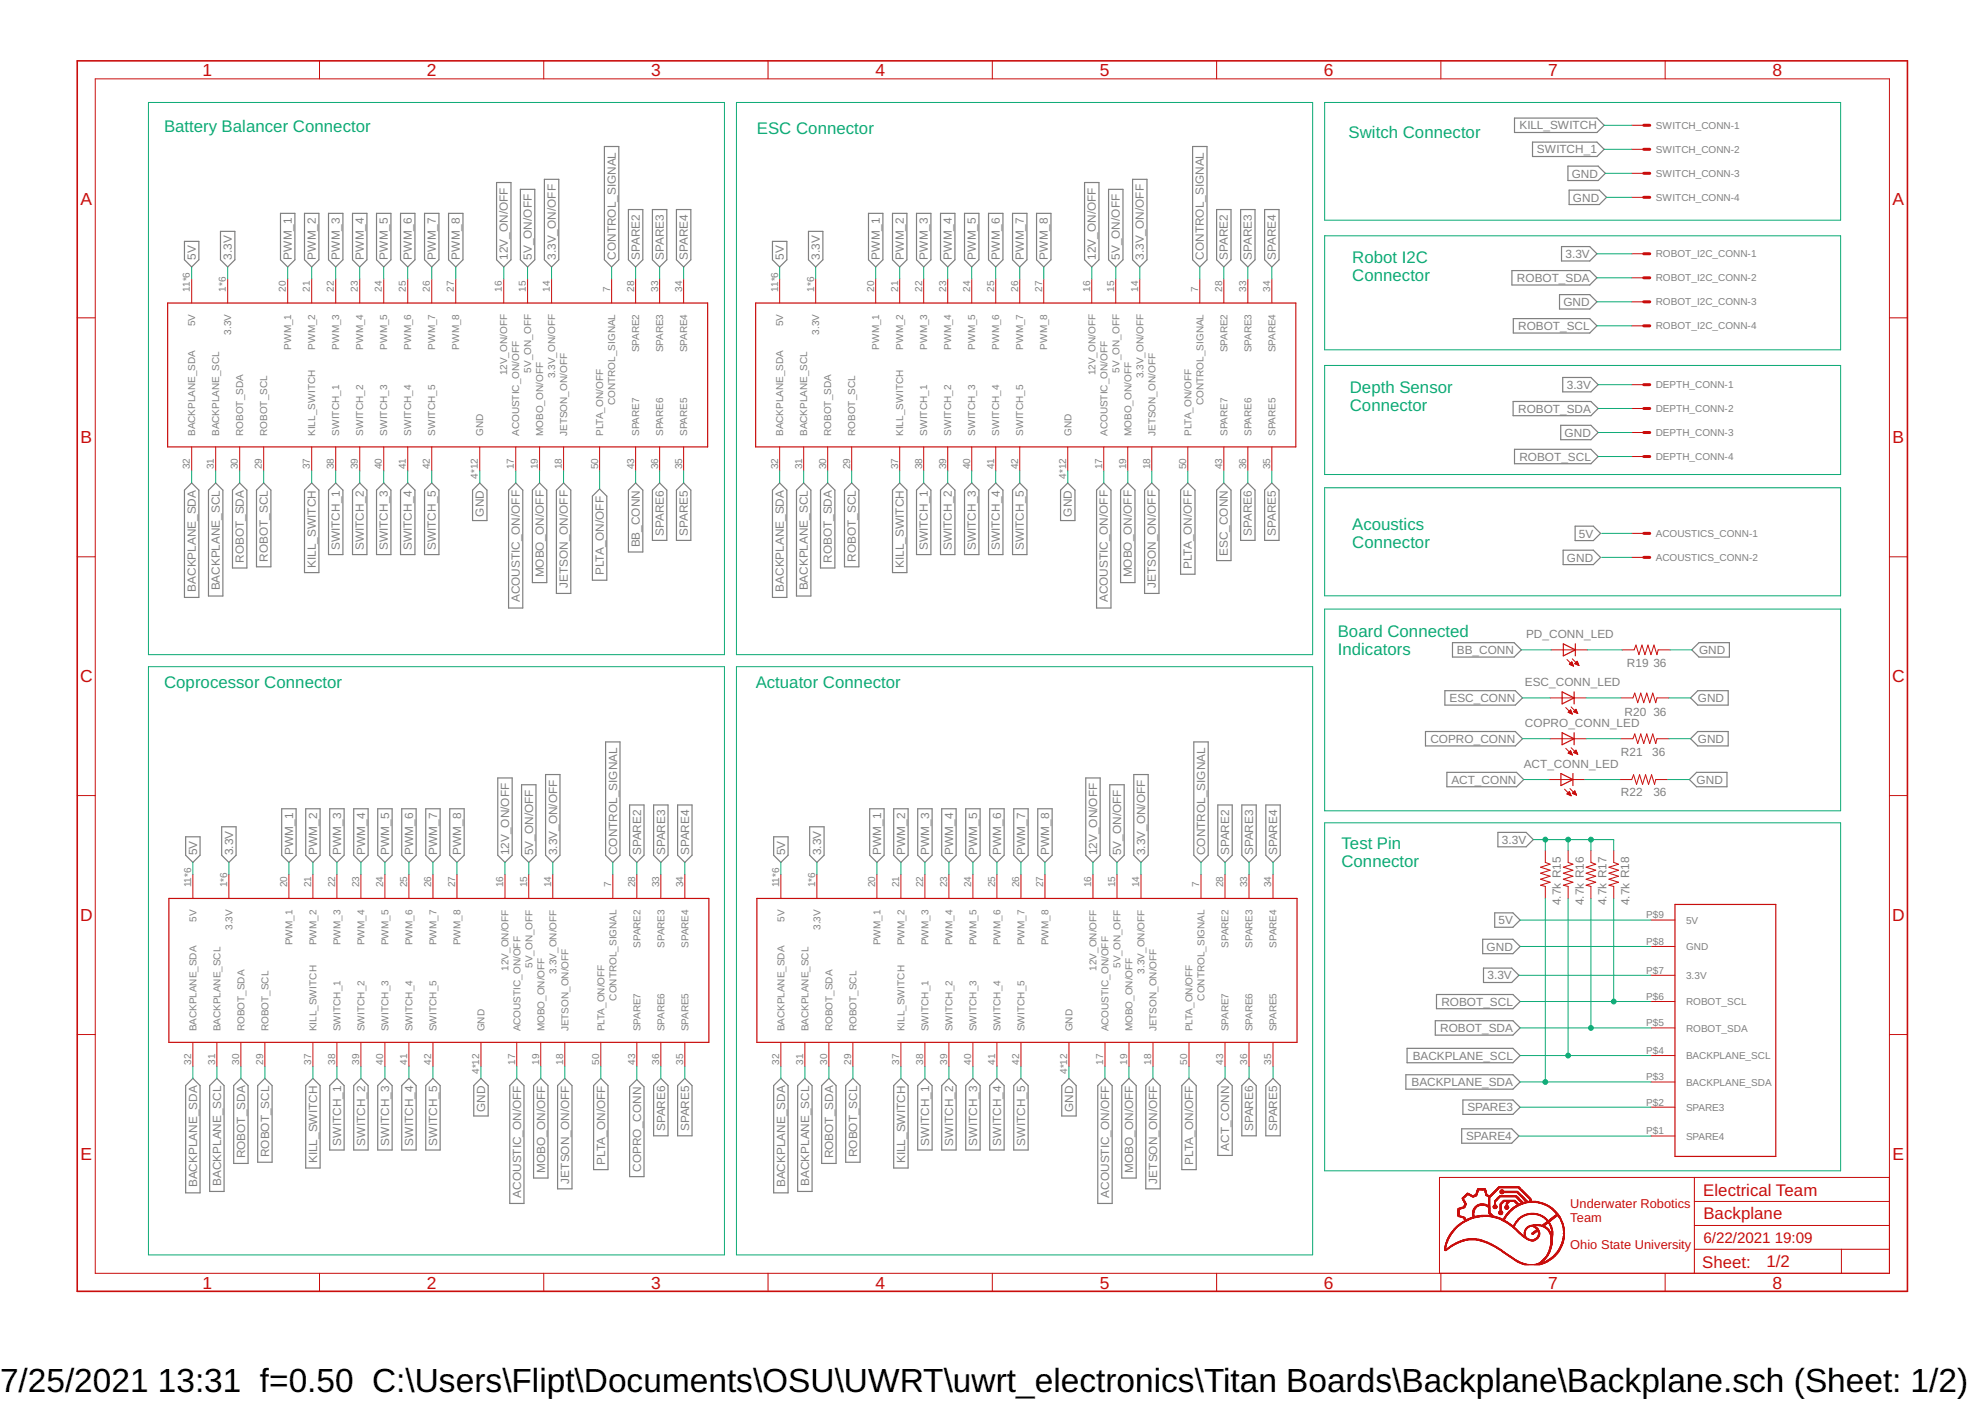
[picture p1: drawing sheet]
<svg xmlns="http://www.w3.org/2000/svg" width="210mm" height="148mm" viewBox="0 0 210 148" stroke-linecap="round" stroke-linejoin="round" font-family="sans-serif">
<defs><g id="words">
<g font-size="3.5">
<text x="0" y="147.2">7/25/2021</text>
<text x="16.7" y="147.2">13:31 f=0.50 C:\Users\Flipt\Documents\OSU\UWRT\uwrt_electronics\Titan Boards\Backplane\Backplane.sch (Sheet: 1/2)</text>
</g>
<g font-size="1.8" fill="#c90d0c">
<text x="21.4" y="8.1">1</text>
<text x="45.2" y="8.1">2</text>
<text x="68.9" y="8.1">3</text>
<text x="92.6" y="8.1">4</text>
<text x="116.3" y="8.1">5</text>
<text x="140.1" y="8.1">6</text>
<text x="163.8" y="8.1">7</text>
<text x="187.5" y="8.1">8</text>
<text x="8.5" y="21.6">A</text>
<text x="200.2" y="21.6">A</text>
<text x="8.5" y="46.9">B</text>
<text x="200.2" y="46.9">B</text>
<text x="8.5" y="72.2">C</text>
<text x="200.2" y="72.2">C</text>
<text x="8.5" y="97.4">D</text>
<text x="200.2" y="97.4">D</text>
<text x="8.5" y="122.7">E</text>
<text x="200.2" y="122.7">E</text>
<text x="180.2" y="126.5">Electrical Team</text>
<text x="180.2" y="129">Backplane</text>
<text x="21.4" y="136.3">1</text>
<text x="45.2" y="136.3">2</text>
<text x="68.9" y="136.3">3</text>
<text x="92.6" y="136.3">4</text>
<text x="116.3" y="136.3">5</text>
<text x="140.1" y="136.3">6</text>
<text x="163.8" y="136.3">7</text>
<text x="180.1" y="134.1">Sheet:</text>
<text x="186.9" y="134">1/2</text>
<text x="187.5" y="136.3">8</text>
</g>
<g font-size="1.8" fill="#0dab76">
<text x="17.4" y="14">Battery Balancer Connector</text>
<text x="80.1" y="14.1">ESC Connector</text>
<text x="142.7" y="14.6">Switch Connector</text>
<text x="143.1" y="27.8">Robot I2C</text>
<text x="143.1" y="29.8">Connector</text>
<text x="142.8" y="41.6">Depth Sensor</text>
<text x="142.8" y="43.5">Connector</text>
<text x="143.1" y="56">Acoustics</text>
<text x="143.1" y="57.9">Connector</text>
<text x="141.5" y="67.3">Board Connected</text>
<text x="141.5" y="69.2">Indicators</text>
<text x="17.4" y="72.8">Coprocessor Connector</text>
<text x="80" y="72.8">Actuator Connector</text>
<text x="141.9" y="89.8">Test Pin</text>
<text x="141.9" y="91.7">Connector</text>
</g>
<g font-size="1.6" fill="#c90d0c">
<text x="180.2" y="131.5">6/22/2021</text>
<text x="187.8" y="131.5">19:09</text>
</g>
<g font-size="1.4" fill="#c90d0c">
<text x="166.1" y="127.8">Underwater Robotics</text>
<text x="166.1" y="129.2">Team</text>
<text x="166.1" y="132.1">Ohio State University</text>
</g>
<g font-size="1.2" fill="#808080">
<text x="160.8" y="13.7">KILL_SWITCH</text>
<text x="162.6" y="16.2">SWITCH_1</text>
<text x="166.3" y="18.8">GND</text>
<text x="166.4" y="21.3">GND</text>
<text x="20.7" y="27.5" transform="rotate(-90 20.7 27.5)">5V</text>
<text x="24.5" y="27.5" transform="rotate(-90 24.5 27.5)">3.3V</text>
<text x="30.9" y="27.5" transform="rotate(-90 30.9 27.5)">PWM_1</text>
<text x="33.4" y="27.5" transform="rotate(-90 33.4 27.5)">PWM_2</text>
<text x="36" y="27.5" transform="rotate(-90 36 27.5)">PWM_3</text>
<text x="38.5" y="27.5" transform="rotate(-90 38.5 27.5)">PWM_4</text>
<text x="41" y="27.5" transform="rotate(-90 41 27.5)">PWM_5</text>
<text x="43.6" y="27.5" transform="rotate(-90 43.6 27.5)">PWM_6</text>
<text x="46.1" y="27.5" transform="rotate(-90 46.1 27.5)">PWM_7</text>
<text x="48.7" y="27.5" transform="rotate(-90 48.7 27.5)">PWM_8</text>
<text x="53.7" y="27.5" transform="rotate(-90 53.7 27.5)">12V_ON/OFF</text>
<text x="56.3" y="27.5" transform="rotate(-90 56.3 27.5)">5V_ON/OFF</text>
<text x="58.8" y="27.5" transform="rotate(-90 58.8 27.5)">3.3V_ON/OFF</text>
<text x="65.2" y="27.5" transform="rotate(-90 65.2 27.5)">CONTROL_SIGNAL</text>
<text x="67.7" y="27.5" transform="rotate(-90 67.7 27.5)">SPARE2</text>
<text x="70.2" y="27.5" transform="rotate(-90 70.2 27.5)">SPARE3</text>
<text x="72.8" y="27.5" transform="rotate(-90 72.8 27.5)">SPARE4</text>
<text x="82.9" y="27.5" transform="rotate(-90 82.9 27.5)">5V</text>
<text x="86.7" y="27.5" transform="rotate(-90 86.7 27.5)">3.3V</text>
<text x="93.1" y="27.5" transform="rotate(-90 93.1 27.5)">PWM_1</text>
<text x="95.6" y="27.5" transform="rotate(-90 95.6 27.5)">PWM_2</text>
<text x="98.2" y="27.5" transform="rotate(-90 98.2 27.5)">PWM_3</text>
<text x="100.7" y="27.5" transform="rotate(-90 100.7 27.5)">PWM_4</text>
<text x="103.3" y="27.5" transform="rotate(-90 103.3 27.5)">PWM_5</text>
<text x="105.8" y="27.5" transform="rotate(-90 105.8 27.5)">PWM_6</text>
<text x="108.3" y="27.5" transform="rotate(-90 108.3 27.5)">PWM_7</text>
<text x="110.9" y="27.5" transform="rotate(-90 110.9 27.5)">PWM_8</text>
<text x="115.9" y="27.5" transform="rotate(-90 115.9 27.5)">12V_ON/OFF</text>
<text x="118.5" y="27.5" transform="rotate(-90 118.5 27.5)">5V_ON/OFF</text>
<text x="121" y="27.5" transform="rotate(-90 121 27.5)">3.3V_ON/OFF</text>
<text x="127.4" y="27.5" transform="rotate(-90 127.4 27.5)">CONTROL_SIGNAL</text>
<text x="129.9" y="27.5" transform="rotate(-90 129.9 27.5)">SPARE2</text>
<text x="132.5" y="27.5" transform="rotate(-90 132.5 27.5)">SPARE3</text>
<text x="135" y="27.5" transform="rotate(-90 135 27.5)">SPARE4</text>
<text x="160.5" y="29.8">ROBOT_SDA</text>
<text x="165.6" y="27.3">3.3V</text>
<text x="160.6" y="34.9">ROBOT_SCL</text>
<text x="165.4" y="32.4">GND</text>
<text x="165.8" y="41.1">3.3V</text>
<text x="160.6" y="43.7">ROBOT_SDA</text>
<text x="165.5" y="46.2">GND</text>
<text x="160.7" y="48.7">ROBOT_SCL</text>
<text x="25.8" y="59.5" transform="rotate(-90 25.8 59.5)">ROBOT_SDA</text>
<text x="28.3" y="59.4" transform="rotate(-90 28.3 59.4)">ROBOT_SCL</text>
<text x="36" y="58.2" transform="rotate(-90 36 58.2)">SWITCH_1</text>
<text x="38.5" y="58.2" transform="rotate(-90 38.5 58.2)">SWITCH_2</text>
<text x="41" y="58.2" transform="rotate(-90 41 58.2)">SWITCH_3</text>
<text x="43.6" y="58.2" transform="rotate(-90 43.6 58.2)">SWITCH_4</text>
<text x="46.1" y="58.2" transform="rotate(-90 46.1 58.2)">SWITCH_5</text>
<text x="51.2" y="54.6" transform="rotate(-90 51.2 54.6)">GND</text>
<text x="67.7" y="57.9" transform="rotate(-90 67.7 57.9)">BB_CONN</text>
<text x="70.2" y="56.7" transform="rotate(-90 70.2 56.7)">SPARE6</text>
<text x="72.8" y="56.7" transform="rotate(-90 72.8 56.7)">SPARE5</text>
<text x="88" y="59.5" transform="rotate(-90 88 59.5)">ROBOT_SDA</text>
<text x="90.6" y="59.4" transform="rotate(-90 90.6 59.4)">ROBOT_SCL</text>
<text x="98.2" y="58.2" transform="rotate(-90 98.2 58.2)">SWITCH_1</text>
<text x="100.7" y="58.2" transform="rotate(-90 100.7 58.2)">SWITCH_2</text>
<text x="103.3" y="58.2" transform="rotate(-90 103.3 58.2)">SWITCH_3</text>
<text x="105.8" y="58.2" transform="rotate(-90 105.8 58.2)">SWITCH_4</text>
<text x="108.3" y="58.2" transform="rotate(-90 108.3 58.2)">SWITCH_5</text>
<text x="113.4" y="54.6" transform="rotate(-90 113.4 54.6)">GND</text>
<text x="129.9" y="58.8" transform="rotate(-90 129.9 58.8)">ESC_CONN</text>
<text x="132.5" y="56.7" transform="rotate(-90 132.5 56.7)">SPARE6</text>
<text x="135" y="56.7" transform="rotate(-90 135 56.7)">SPARE5</text>
<text x="165.8" y="59.4">GND</text>
<text x="167.1" y="56.9">5V</text>
<text x="20.7" y="62.6" transform="rotate(-90 20.7 62.6)">BACKPLANE_SDA</text>
<text x="23.3" y="62.4" transform="rotate(-90 23.3 62.4)">BACKPLANE_SCL</text>
<text x="33.4" y="60" transform="rotate(-90 33.4 60)">KILL_SWITCH</text>
<text x="55" y="63.7" transform="rotate(-90 55 63.7)">ACOUSTIC_ON/OFF</text>
<text x="57.5" y="61.1" transform="rotate(-90 57.5 61.1)">MOBO_ON/OFF</text>
<text x="60.1" y="62.2" transform="rotate(-90 60.1 62.2)">JETSON_ON/OFF</text>
<text x="63.9" y="60.8" transform="rotate(-90 63.9 60.8)">PLTA_ON/OFF</text>
<text x="82.9" y="62.6" transform="rotate(-90 82.9 62.6)">BACKPLANE_SDA</text>
<text x="85.5" y="62.4" transform="rotate(-90 85.5 62.4)">BACKPLANE_SCL</text>
<text x="95.6" y="60" transform="rotate(-90 95.6 60)">KILL_SWITCH</text>
<text x="117.2" y="63.7" transform="rotate(-90 117.2 63.7)">ACOUSTIC_ON/OFF</text>
<text x="119.8" y="61.1" transform="rotate(-90 119.8 61.1)">MOBO_ON/OFF</text>
<text x="122.3" y="62.2" transform="rotate(-90 122.3 62.2)">JETSON_ON/OFF</text>
<text x="126.1" y="60.2" transform="rotate(-90 126.1 60.2)">PLTA_ON/OFF</text>
<text x="154.1" y="69.2">BB_CONN</text>
<text x="161.5" y="67.5">PD_CONN_LED</text>
<text x="172.1" y="70.5">R19</text>
<text x="174.9" y="70.5">36</text>
<text x="179.8" y="69.2">GND</text>
<text x="153.4" y="74.3">ESC_CONN</text>
<text x="161.3" y="72.5">ESC_CONN_LED</text>
<text x="161.3" y="76.9">COPRO_CONN_LED</text>
<text x="171.9" y="75.7">R20</text>
<text x="174.9" y="75.7">36</text>
<text x="179.6" y="74.3">GND</text>
<text x="151.3" y="78.6">COPRO_CONN</text>
<text x="153.6" y="82.9">ACT_CONN</text>
<text x="161.2" y="81.2">ACT_CONN_LED</text>
<text x="171.5" y="79.9">R21</text>
<text x="174.8" y="79.9">36</text>
<text x="179.5" y="82.9">GND</text>
<text x="179.6" y="78.6">GND</text>
<text x="158.9" y="89.2">3.3V</text>
<text x="171.5" y="84.2">R22</text>
<text x="174.9" y="84.2">36</text>
<text x="20.8" y="90.4" transform="rotate(-90 20.8 90.4)">5V</text>
<text x="24.7" y="90.4" transform="rotate(-90 24.7 90.4)">3.3V</text>
<text x="31" y="90.4" transform="rotate(-90 31 90.4)">PWM_1</text>
<text x="33.5" y="90.4" transform="rotate(-90 33.5 90.4)">PWM_2</text>
<text x="36.1" y="90.4" transform="rotate(-90 36.1 90.4)">PWM_3</text>
<text x="38.6" y="90.4" transform="rotate(-90 38.6 90.4)">PWM_4</text>
<text x="41.2" y="90.4" transform="rotate(-90 41.2 90.4)">PWM_5</text>
<text x="43.7" y="90.4" transform="rotate(-90 43.7 90.4)">PWM_6</text>
<text x="46.2" y="90.4" transform="rotate(-90 46.2 90.4)">PWM_7</text>
<text x="48.8" y="90.4" transform="rotate(-90 48.8 90.4)">PWM_8</text>
<text x="53.9" y="90.4" transform="rotate(-90 53.9 90.4)">12V_ON/OFF</text>
<text x="56.4" y="90.4" transform="rotate(-90 56.4 90.4)">5V_ON/OFF</text>
<text x="58.9" y="90.4" transform="rotate(-90 58.9 90.4)">3.3V_ON/OFF</text>
<text x="65.3" y="90.4" transform="rotate(-90 65.3 90.4)">CONTROL_SIGNAL</text>
<text x="67.8" y="90.4" transform="rotate(-90 67.8 90.4)">SPARE2</text>
<text x="70.4" y="90.4" transform="rotate(-90 70.4 90.4)">SPARE3</text>
<text x="72.9" y="90.4" transform="rotate(-90 72.9 90.4)">SPARE4</text>
<text x="83.1" y="90.4" transform="rotate(-90 83.1 90.4)">5V</text>
<text x="86.9" y="90.4" transform="rotate(-90 86.9 90.4)">3.3V</text>
<text x="93.2" y="90.4" transform="rotate(-90 93.2 90.4)">PWM_1</text>
<text x="95.8" y="90.4" transform="rotate(-90 95.8 90.4)">PWM_2</text>
<text x="98.3" y="90.4" transform="rotate(-90 98.3 90.4)">PWM_3</text>
<text x="100.8" y="90.4" transform="rotate(-90 100.8 90.4)">PWM_4</text>
<text x="103.4" y="90.4" transform="rotate(-90 103.4 90.4)">PWM_5</text>
<text x="105.9" y="90.4" transform="rotate(-90 105.9 90.4)">PWM_6</text>
<text x="108.5" y="90.4" transform="rotate(-90 108.5 90.4)">PWM_7</text>
<text x="111" y="90.4" transform="rotate(-90 111 90.4)">PWM_8</text>
<text x="116.1" y="90.4" transform="rotate(-90 116.1 90.4)">12V_ON/OFF</text>
<text x="118.6" y="90.4" transform="rotate(-90 118.6 90.4)">5V_ON/OFF</text>
<text x="121.2" y="90.4" transform="rotate(-90 121.2 90.4)">3.3V_ON/OFF</text>
<text x="127.5" y="90.4" transform="rotate(-90 127.5 90.4)">CONTROL_SIGNAL</text>
<text x="130" y="90.4" transform="rotate(-90 130 90.4)">SPARE2</text>
<text x="132.6" y="90.4" transform="rotate(-90 132.6 90.4)">SPARE3</text>
<text x="135.1" y="90.4" transform="rotate(-90 135.1 90.4)">SPARE4</text>
<text x="165.1" y="95.7" transform="rotate(-90 165.1 95.7)">4.7k R15</text>
<text x="167.6" y="95.7" transform="rotate(-90 167.6 95.7)">4.7k R16</text>
<text x="170" y="95.7" transform="rotate(-90 170 95.7)">4.7k R17</text>
<text x="172.4" y="95.7" transform="rotate(-90 172.4 95.7)">4.7k R18</text>
<text x="157.3" y="100.5">GND</text>
<text x="158.5" y="97.7">5V</text>
<text x="152.5" y="106.4">ROBOT_SCL</text>
<text x="157.4" y="103.6">3.3V</text>
<text x="149.5" y="112.1">BACKPLANE_SCL</text>
<text x="152.4" y="109.2">ROBOT_SDA</text>
<text x="51.3" y="117.6" transform="rotate(-90 51.3 117.6)">GND</text>
<text x="70.4" y="119.6" transform="rotate(-90 70.4 119.6)">SPARE6</text>
<text x="72.9" y="119.6" transform="rotate(-90 72.9 119.6)">SPARE5</text>
<text x="113.5" y="117.6" transform="rotate(-90 113.5 117.6)">GND</text>
<text x="132.6" y="119.6" transform="rotate(-90 132.6 119.6)">SPARE6</text>
<text x="135.1" y="119.6" transform="rotate(-90 135.1 119.6)">SPARE5</text>
<text x="149.3" y="114.9">BACKPLANE_SDA</text>
<text x="155.2" y="117.5">SPARE3</text>
<text x="20.8" y="125.5" transform="rotate(-90 20.8 125.5)">BACKPLANE_SDA</text>
<text x="23.4" y="125.4" transform="rotate(-90 23.4 125.4)">BACKPLANE_SCL</text>
<text x="25.9" y="122.5" transform="rotate(-90 25.9 122.5)">ROBOT_SDA</text>
<text x="28.5" y="122.4" transform="rotate(-90 28.5 122.4)">ROBOT_SCL</text>
<text x="33.5" y="123" transform="rotate(-90 33.5 123)">KILL_SWITCH</text>
<text x="36.1" y="121.2" transform="rotate(-90 36.1 121.2)">SWITCH_1</text>
<text x="38.6" y="121.2" transform="rotate(-90 38.6 121.2)">SWITCH_2</text>
<text x="41.2" y="121.2" transform="rotate(-90 41.2 121.2)">SWITCH_3</text>
<text x="43.7" y="121.2" transform="rotate(-90 43.7 121.2)">SWITCH_4</text>
<text x="46.2" y="121.2" transform="rotate(-90 46.2 121.2)">SWITCH_5</text>
<text x="57.7" y="124" transform="rotate(-90 57.7 124)">MOBO_ON/OFF</text>
<text x="60.2" y="125.2" transform="rotate(-90 60.2 125.2)">JETSON_ON/OFF</text>
<text x="64" y="123.2" transform="rotate(-90 64 123.2)">PLTA_ON/OFF</text>
<text x="67.8" y="123.9" transform="rotate(-90 67.8 123.9)">COPRO_CONN</text>
<text x="83.1" y="125.5" transform="rotate(-90 83.1 125.5)">BACKPLANE_SDA</text>
<text x="85.6" y="125.4" transform="rotate(-90 85.6 125.4)">BACKPLANE_SCL</text>
<text x="88.1" y="122.5" transform="rotate(-90 88.1 122.5)">ROBOT_SDA</text>
<text x="90.7" y="122.4" transform="rotate(-90 90.7 122.4)">ROBOT_SCL</text>
<text x="95.8" y="123" transform="rotate(-90 95.8 123)">KILL_SWITCH</text>
<text x="98.3" y="121.2" transform="rotate(-90 98.3 121.2)">SWITCH_1</text>
<text x="100.8" y="121.2" transform="rotate(-90 100.8 121.2)">SWITCH_2</text>
<text x="103.4" y="121.2" transform="rotate(-90 103.4 121.2)">SWITCH_3</text>
<text x="105.9" y="121.2" transform="rotate(-90 105.9 121.2)">SWITCH_4</text>
<text x="108.5" y="121.2" transform="rotate(-90 108.5 121.2)">SWITCH_5</text>
<text x="119.9" y="124" transform="rotate(-90 119.9 124)">MOBO_ON/OFF</text>
<text x="122.4" y="125.2" transform="rotate(-90 122.4 125.2)">JETSON_ON/OFF</text>
<text x="126.2" y="123.2" transform="rotate(-90 126.2 123.2)">PLTA_ON/OFF</text>
<text x="130" y="121.7" transform="rotate(-90 130 121.7)">ACT_CONN</text>
<text x="155.1" y="120.6">SPARE4</text>
<text x="55.1" y="126.7" transform="rotate(-90 55.1 126.7)">ACOUSTIC_ON/OFF</text>
<text x="117.3" y="126.7" transform="rotate(-90 117.3 126.7)">ACOUSTIC_ON/OFF</text>
</g>
<g font-size="1.1" fill="#808080">
<text x="175.2" y="13.6">SWITCH_CONN-1</text>
<text x="175.2" y="16.2">SWITCH_CONN-2</text>
<text x="175.2" y="18.7">SWITCH_CONN-3</text>
<text x="175.2" y="21.2">SWITCH_CONN-4</text>
<text x="175.2" y="27.2">ROBOT_I2C_CONN-1</text>
<text x="175.2" y="29.8">ROBOT_I2C_CONN-2</text>
<text x="20.1" y="30.9" transform="rotate(-90 20.1 30.9)">11*6</text>
<text x="20.7" y="34.5" transform="rotate(-90 20.7 34.5)">5V</text>
<text x="23.9" y="30.9" transform="rotate(-90 23.9 30.9)">1*6</text>
<text x="24.5" y="35.4" transform="rotate(-90 24.5 35.4)">3.3V</text>
<text x="30.3" y="30.9" transform="rotate(-90 30.3 30.9)">20</text>
<text x="32.8" y="30.9" transform="rotate(-90 32.8 30.9)">21</text>
<text x="35.3" y="30.9" transform="rotate(-90 35.3 30.9)">22</text>
<text x="37.9" y="30.9" transform="rotate(-90 37.9 30.9)">23</text>
<text x="40.4" y="30.9" transform="rotate(-90 40.4 30.9)">24</text>
<text x="43" y="30.9" transform="rotate(-90 43 30.9)">25</text>
<text x="45.5" y="30.9" transform="rotate(-90 45.5 30.9)">26</text>
<text x="48" y="30.9" transform="rotate(-90 48 30.9)">27</text>
<text x="53.1" y="30.9" transform="rotate(-90 53.1 30.9)">16</text>
<text x="55.6" y="30.9" transform="rotate(-90 55.6 30.9)">15</text>
<text x="58.2" y="30.9" transform="rotate(-90 58.2 30.9)">14</text>
<text x="64.5" y="30.9" transform="rotate(-90 64.5 30.9)">7</text>
<text x="67.1" y="30.9" transform="rotate(-90 67.1 30.9)">28</text>
<text x="69.6" y="30.9" transform="rotate(-90 69.6 30.9)">33</text>
<text x="72.2" y="30.9" transform="rotate(-90 72.2 30.9)">34</text>
<text x="82.3" y="30.9" transform="rotate(-90 82.3 30.9)">11*6</text>
<text x="82.9" y="34.5" transform="rotate(-90 82.9 34.5)">5V</text>
<text x="86.1" y="30.9" transform="rotate(-90 86.1 30.9)">1*6</text>
<text x="86.7" y="35.4" transform="rotate(-90 86.7 35.4)">3.3V</text>
<text x="92.5" y="30.9" transform="rotate(-90 92.5 30.9)">20</text>
<text x="95" y="30.9" transform="rotate(-90 95 30.9)">21</text>
<text x="97.5" y="30.9" transform="rotate(-90 97.5 30.9)">22</text>
<text x="100.1" y="30.9" transform="rotate(-90 100.1 30.9)">23</text>
<text x="102.6" y="30.9" transform="rotate(-90 102.6 30.9)">24</text>
<text x="105.2" y="30.9" transform="rotate(-90 105.2 30.9)">25</text>
<text x="107.7" y="30.9" transform="rotate(-90 107.7 30.9)">26</text>
<text x="110.2" y="30.9" transform="rotate(-90 110.2 30.9)">27</text>
<text x="115.3" y="30.9" transform="rotate(-90 115.3 30.9)">16</text>
<text x="117.9" y="30.9" transform="rotate(-90 117.9 30.9)">15</text>
<text x="120.4" y="30.9" transform="rotate(-90 120.4 30.9)">14</text>
<text x="126.8" y="30.9" transform="rotate(-90 126.8 30.9)">7</text>
<text x="129.3" y="30.9" transform="rotate(-90 129.3 30.9)">28</text>
<text x="131.8" y="30.9" transform="rotate(-90 131.8 30.9)">33</text>
<text x="134.4" y="30.9" transform="rotate(-90 134.4 30.9)">34</text>
<text x="175.2" y="32.3">ROBOT_I2C_CONN-3</text>
<text x="175.2" y="34.8">ROBOT_I2C_CONN-4</text>
<text x="30.8" y="37" transform="rotate(-90 30.8 37)">PWM_1</text>
<text x="33.4" y="37" transform="rotate(-90 33.4 37)">PWM_2</text>
<text x="35.9" y="37" transform="rotate(-90 35.9 37)">PWM_3</text>
<text x="38.4" y="37" transform="rotate(-90 38.4 37)">PWM_4</text>
<text x="41" y="37" transform="rotate(-90 41 37)">PWM_5</text>
<text x="43.5" y="37" transform="rotate(-90 43.5 37)">PWM_6</text>
<text x="46.1" y="37" transform="rotate(-90 46.1 37)">PWM_7</text>
<text x="48.6" y="37" transform="rotate(-90 48.6 37)">PWM_8</text>
<text x="53.7" y="39.7" transform="rotate(-90 53.7 39.7)">12V_ON/OFF</text>
<text x="56.2" y="39.4" transform="rotate(-90 56.2 39.4)">5V_ON_OFF</text>
<text x="58.7" y="40" transform="rotate(-90 58.7 40)">3.3V_ON/OFF</text>
<text x="67.6" y="37.3" transform="rotate(-90 67.6 37.3)">SPARE2</text>
<text x="70.2" y="37.3" transform="rotate(-90 70.2 37.3)">SPARE3</text>
<text x="72.7" y="37.3" transform="rotate(-90 72.7 37.3)">SPARE4</text>
<text x="93" y="37" transform="rotate(-90 93 37)">PWM_1</text>
<text x="95.6" y="37" transform="rotate(-90 95.6 37)">PWM_2</text>
<text x="98.1" y="37" transform="rotate(-90 98.1 37)">PWM_3</text>
<text x="100.6" y="37" transform="rotate(-90 100.6 37)">PWM_4</text>
<text x="103.2" y="37" transform="rotate(-90 103.2 37)">PWM_5</text>
<text x="105.7" y="37" transform="rotate(-90 105.7 37)">PWM_6</text>
<text x="108.3" y="37" transform="rotate(-90 108.3 37)">PWM_7</text>
<text x="110.8" y="37" transform="rotate(-90 110.8 37)">PWM_8</text>
<text x="115.9" y="39.7" transform="rotate(-90 115.9 39.7)">12V_ON/OFF</text>
<text x="118.4" y="39.4" transform="rotate(-90 118.4 39.4)">5V_ON_OFF</text>
<text x="121" y="40" transform="rotate(-90 121 40)">3.3V_ON/OFF</text>
<text x="129.9" y="37.3" transform="rotate(-90 129.9 37.3)">SPARE2</text>
<text x="132.4" y="37.3" transform="rotate(-90 132.4 37.3)">SPARE3</text>
<text x="134.9" y="37.3" transform="rotate(-90 134.9 37.3)">SPARE4</text>
<text x="175.2" y="41.1">DEPTH_CONN-1</text>
<text x="20.7" y="46.1" transform="rotate(-90 20.7 46.1)">BACKPLANE_SDA</text>
<text x="23.2" y="46.1" transform="rotate(-90 23.2 46.1)">BACKPLANE_SCL</text>
<text x="25.7" y="46.1" transform="rotate(-90 25.7 46.1)">ROBOT_SDA</text>
<text x="28.3" y="46.1" transform="rotate(-90 28.3 46.1)">ROBOT_SCL</text>
<text x="33.4" y="46.1" transform="rotate(-90 33.4 46.1)">KILL_SWITCH</text>
<text x="35.9" y="46.1" transform="rotate(-90 35.9 46.1)">SWITCH_1</text>
<text x="38.4" y="46.1" transform="rotate(-90 38.4 46.1)">SWITCH_2</text>
<text x="41" y="46.1" transform="rotate(-90 41 46.1)">SWITCH_3</text>
<text x="43.5" y="46.1" transform="rotate(-90 43.5 46.1)">SWITCH_4</text>
<text x="46.1" y="46.1" transform="rotate(-90 46.1 46.1)">SWITCH_5</text>
<text x="51.1" y="46.1" transform="rotate(-90 51.1 46.1)">GND</text>
<text x="54.9" y="46.1" transform="rotate(-90 54.9 46.1)">ACOUSTIC_ON/OFF</text>
<text x="57.5" y="46.1" transform="rotate(-90 57.5 46.1)">MOBO_ON/OFF</text>
<text x="60" y="46.1" transform="rotate(-90 60 46.1)">JETSON_ON/OFF</text>
<text x="63.8" y="46.1" transform="rotate(-90 63.8 46.1)">PLTA_ON/OFF</text>
<text x="65.1" y="42.9" transform="rotate(-90 65.1 42.9)">CONTROL_SIGNAL</text>
<text x="67.6" y="46.1" transform="rotate(-90 67.6 46.1)">SPARE7</text>
<text x="70.2" y="46.1" transform="rotate(-90 70.2 46.1)">SPARE6</text>
<text x="72.7" y="46.1" transform="rotate(-90 72.7 46.1)">SPARE5</text>
<text x="82.9" y="46.1" transform="rotate(-90 82.9 46.1)">BACKPLANE_SDA</text>
<text x="85.4" y="46.1" transform="rotate(-90 85.4 46.1)">BACKPLANE_SCL</text>
<text x="88" y="46.1" transform="rotate(-90 88 46.1)">ROBOT_SDA</text>
<text x="90.5" y="46.1" transform="rotate(-90 90.5 46.1)">ROBOT_SCL</text>
<text x="95.6" y="46.1" transform="rotate(-90 95.6 46.1)">KILL_SWITCH</text>
<text x="98.1" y="46.1" transform="rotate(-90 98.1 46.1)">SWITCH_1</text>
<text x="100.6" y="46.1" transform="rotate(-90 100.6 46.1)">SWITCH_2</text>
<text x="103.2" y="46.1" transform="rotate(-90 103.2 46.1)">SWITCH_3</text>
<text x="105.7" y="46.1" transform="rotate(-90 105.7 46.1)">SWITCH_4</text>
<text x="108.3" y="46.1" transform="rotate(-90 108.3 46.1)">SWITCH_5</text>
<text x="113.3" y="46.1" transform="rotate(-90 113.3 46.1)">GND</text>
<text x="117.2" y="46.1" transform="rotate(-90 117.2 46.1)">ACOUSTIC_ON/OFF</text>
<text x="119.7" y="46.1" transform="rotate(-90 119.7 46.1)">MOBO_ON/OFF</text>
<text x="122.2" y="46.1" transform="rotate(-90 122.2 46.1)">JETSON_ON/OFF</text>
<text x="126" y="46.1" transform="rotate(-90 126 46.1)">PLTA_ON/OFF</text>
<text x="127.3" y="42.9" transform="rotate(-90 127.3 42.9)">CONTROL_SIGNAL</text>
<text x="129.9" y="46.1" transform="rotate(-90 129.9 46.1)">SPARE7</text>
<text x="132.4" y="46.1" transform="rotate(-90 132.4 46.1)">SPARE6</text>
<text x="134.9" y="46.1" transform="rotate(-90 134.9 46.1)">SPARE5</text>
<text x="175.2" y="43.6">DEPTH_CONN-2</text>
<text x="175.2" y="46.1">DEPTH_CONN-3</text>
<text x="20.1" y="49.6" transform="rotate(-90 20.1 49.6)">32</text>
<text x="22.6" y="49.6" transform="rotate(-90 22.6 49.6)">31</text>
<text x="25.2" y="49.6" transform="rotate(-90 25.2 49.6)">30</text>
<text x="27.7" y="49.6" transform="rotate(-90 27.7 49.6)">29</text>
<text x="32.8" y="49.6" transform="rotate(-90 32.8 49.6)">37</text>
<text x="35.3" y="49.6" transform="rotate(-90 35.3 49.6)">38</text>
<text x="37.9" y="49.6" transform="rotate(-90 37.9 49.6)">39</text>
<text x="40.4" y="49.6" transform="rotate(-90 40.4 49.6)">40</text>
<text x="43" y="49.6" transform="rotate(-90 43 49.6)">41</text>
<text x="45.5" y="49.6" transform="rotate(-90 45.5 49.6)">42</text>
<text x="50.6" y="50.6" transform="rotate(-90 50.6 50.6)">4*12</text>
<text x="54.4" y="49.6" transform="rotate(-90 54.4 49.6)">17</text>
<text x="56.9" y="49.6" transform="rotate(-90 56.9 49.6)">19</text>
<text x="59.5" y="49.6" transform="rotate(-90 59.5 49.6)">18</text>
<text x="63.3" y="49.6" transform="rotate(-90 63.3 49.6)">50</text>
<text x="67.1" y="49.6" transform="rotate(-90 67.1 49.6)">43</text>
<text x="69.6" y="49.6" transform="rotate(-90 69.6 49.6)">36</text>
<text x="72.2" y="49.6" transform="rotate(-90 72.2 49.6)">35</text>
<text x="82.3" y="49.6" transform="rotate(-90 82.3 49.6)">32</text>
<text x="84.9" y="49.6" transform="rotate(-90 84.9 49.6)">31</text>
<text x="87.4" y="49.6" transform="rotate(-90 87.4 49.6)">30</text>
<text x="89.9" y="49.6" transform="rotate(-90 89.9 49.6)">29</text>
<text x="95" y="49.6" transform="rotate(-90 95 49.6)">37</text>
<text x="97.5" y="49.6" transform="rotate(-90 97.5 49.6)">38</text>
<text x="100.1" y="49.6" transform="rotate(-90 100.1 49.6)">39</text>
<text x="102.6" y="49.6" transform="rotate(-90 102.6 49.6)">40</text>
<text x="105.2" y="49.6" transform="rotate(-90 105.2 49.6)">41</text>
<text x="107.7" y="49.6" transform="rotate(-90 107.7 49.6)">42</text>
<text x="112.8" y="50.6" transform="rotate(-90 112.8 50.6)">4*12</text>
<text x="116.6" y="49.6" transform="rotate(-90 116.6 49.6)">17</text>
<text x="119.1" y="49.6" transform="rotate(-90 119.1 49.6)">19</text>
<text x="121.7" y="49.6" transform="rotate(-90 121.7 49.6)">18</text>
<text x="125.5" y="49.6" transform="rotate(-90 125.5 49.6)">50</text>
<text x="129.3" y="49.6" transform="rotate(-90 129.3 49.6)">43</text>
<text x="131.8" y="49.6" transform="rotate(-90 131.8 49.6)">36</text>
<text x="134.4" y="49.6" transform="rotate(-90 134.4 49.6)">35</text>
<text x="175.2" y="48.7">DEPTH_CONN-4</text>
<text x="175.2" y="56.8">ACOUSTICS_CONN-1</text>
<text x="175.2" y="59.3">ACOUSTICS_CONN-2</text>
<text x="20.2" y="93.8" transform="rotate(-90 20.2 93.8)">11*6</text>
<text x="24" y="93.8" transform="rotate(-90 24 93.8)">1*6</text>
<text x="30.4" y="93.8" transform="rotate(-90 30.4 93.8)">20</text>
<text x="32.9" y="93.8" transform="rotate(-90 32.9 93.8)">21</text>
<text x="35.5" y="93.8" transform="rotate(-90 35.5 93.8)">22</text>
<text x="38" y="93.8" transform="rotate(-90 38 93.8)">23</text>
<text x="40.5" y="93.8" transform="rotate(-90 40.5 93.8)">24</text>
<text x="43.1" y="93.8" transform="rotate(-90 43.1 93.8)">25</text>
<text x="45.6" y="93.8" transform="rotate(-90 45.6 93.8)">26</text>
<text x="48.2" y="93.8" transform="rotate(-90 48.2 93.8)">27</text>
<text x="53.2" y="93.8" transform="rotate(-90 53.2 93.8)">16</text>
<text x="55.8" y="93.8" transform="rotate(-90 55.8 93.8)">15</text>
<text x="58.3" y="93.8" transform="rotate(-90 58.3 93.8)">14</text>
<text x="64.7" y="93.8" transform="rotate(-90 64.7 93.8)">7</text>
<text x="67.2" y="93.8" transform="rotate(-90 67.2 93.8)">28</text>
<text x="69.7" y="93.8" transform="rotate(-90 69.7 93.8)">33</text>
<text x="72.3" y="93.8" transform="rotate(-90 72.3 93.8)">34</text>
<text x="82.4" y="93.8" transform="rotate(-90 82.4 93.8)">11*6</text>
<text x="86.2" y="93.8" transform="rotate(-90 86.2 93.8)">1*6</text>
<text x="92.6" y="93.8" transform="rotate(-90 92.6 93.8)">20</text>
<text x="95.1" y="93.8" transform="rotate(-90 95.1 93.8)">21</text>
<text x="97.7" y="93.8" transform="rotate(-90 97.7 93.8)">22</text>
<text x="100.2" y="93.8" transform="rotate(-90 100.2 93.8)">23</text>
<text x="102.8" y="93.8" transform="rotate(-90 102.8 93.8)">24</text>
<text x="105.3" y="93.8" transform="rotate(-90 105.3 93.8)">25</text>
<text x="107.8" y="93.8" transform="rotate(-90 107.8 93.8)">26</text>
<text x="110.4" y="93.8" transform="rotate(-90 110.4 93.8)">27</text>
<text x="115.5" y="93.8" transform="rotate(-90 115.5 93.8)">16</text>
<text x="118" y="93.8" transform="rotate(-90 118 93.8)">15</text>
<text x="120.5" y="93.8" transform="rotate(-90 120.5 93.8)">14</text>
<text x="126.9" y="93.8" transform="rotate(-90 126.9 93.8)">7</text>
<text x="129.4" y="93.8" transform="rotate(-90 129.4 93.8)">28</text>
<text x="132" y="93.8" transform="rotate(-90 132 93.8)">33</text>
<text x="134.5" y="93.8" transform="rotate(-90 134.5 93.8)">34</text>
<text x="20.8" y="97.5" transform="rotate(-90 20.8 97.5)">5V</text>
<text x="24.6" y="98.4" transform="rotate(-90 24.6 98.4)">3.3V</text>
<text x="30.9" y="100" transform="rotate(-90 30.9 100)">PWM_1</text>
<text x="33.5" y="100" transform="rotate(-90 33.5 100)">PWM_2</text>
<text x="36" y="100" transform="rotate(-90 36 100)">PWM_3</text>
<text x="38.6" y="100" transform="rotate(-90 38.6 100)">PWM_4</text>
<text x="41.1" y="100" transform="rotate(-90 41.1 100)">PWM_5</text>
<text x="43.6" y="100" transform="rotate(-90 43.6 100)">PWM_6</text>
<text x="46.2" y="100" transform="rotate(-90 46.2 100)">PWM_7</text>
<text x="48.7" y="100" transform="rotate(-90 48.7 100)">PWM_8</text>
<text x="67.8" y="100.2" transform="rotate(-90 67.8 100.2)">SPARE2</text>
<text x="70.3" y="100.2" transform="rotate(-90 70.3 100.2)">SPARE3</text>
<text x="72.8" y="100.2" transform="rotate(-90 72.8 100.2)">SPARE4</text>
<text x="83" y="97.5" transform="rotate(-90 83 97.5)">5V</text>
<text x="86.8" y="98.4" transform="rotate(-90 86.8 98.4)">3.3V</text>
<text x="93.2" y="100" transform="rotate(-90 93.2 100)">PWM_1</text>
<text x="95.7" y="100" transform="rotate(-90 95.7 100)">PWM_2</text>
<text x="98.2" y="100" transform="rotate(-90 98.2 100)">PWM_3</text>
<text x="100.8" y="100" transform="rotate(-90 100.8 100)">PWM_4</text>
<text x="103.3" y="100" transform="rotate(-90 103.3 100)">PWM_5</text>
<text x="105.9" y="100" transform="rotate(-90 105.9 100)">PWM_6</text>
<text x="108.4" y="100" transform="rotate(-90 108.4 100)">PWM_7</text>
<text x="110.9" y="100" transform="rotate(-90 110.9 100)">PWM_8</text>
<text x="130" y="100.2" transform="rotate(-90 130 100.2)">SPARE2</text>
<text x="132.5" y="100.2" transform="rotate(-90 132.5 100.2)">SPARE3</text>
<text x="135.1" y="100.2" transform="rotate(-90 135.1 100.2)">SPARE4</text>
<text x="174.2" y="99.9">P$8</text>
<text x="174.2" y="97.1">P$9</text>
<text x="178.4" y="100.5">GND</text>
<text x="178.4" y="97.7">5V</text>
<text x="53.8" y="102.7" transform="rotate(-90 53.8 102.7)">12V_ON/OFF</text>
<text x="56.3" y="102.4" transform="rotate(-90 56.3 102.4)">5V_ON_OFF</text>
<text x="58.9" y="103" transform="rotate(-90 58.9 103)">3.3V_ON/OFF</text>
<text x="65.2" y="105.8" transform="rotate(-90 65.2 105.8)">CONTROL_SIGNAL</text>
<text x="116" y="102.7" transform="rotate(-90 116 102.7)">12V_ON/OFF</text>
<text x="118.6" y="102.4" transform="rotate(-90 118.6 102.4)">5V_ON_OFF</text>
<text x="121.1" y="103" transform="rotate(-90 121.1 103)">3.3V_ON/OFF</text>
<text x="127.4" y="105.8" transform="rotate(-90 127.4 105.8)">CONTROL_SIGNAL</text>
<text x="174.2" y="105.8">P$6</text>
<text x="174.2" y="103">P$7</text>
<text x="178.4" y="106.3">ROBOT_SCL</text>
<text x="178.4" y="103.5">3.3V</text>
<text x="20.2" y="112.6" transform="rotate(-90 20.2 112.6)">32</text>
<text x="20.8" y="109.1" transform="rotate(-90 20.8 109.1)">BACKPLANE_SDA</text>
<text x="22.8" y="112.6" transform="rotate(-90 22.8 112.6)">31</text>
<text x="23.3" y="109.1" transform="rotate(-90 23.3 109.1)">BACKPLANE_SCL</text>
<text x="25.3" y="112.6" transform="rotate(-90 25.3 112.6)">30</text>
<text x="25.9" y="109.1" transform="rotate(-90 25.9 109.1)">ROBOT_SDA</text>
<text x="27.8" y="112.6" transform="rotate(-90 27.8 112.6)">29</text>
<text x="28.4" y="109.1" transform="rotate(-90 28.4 109.1)">ROBOT_SCL</text>
<text x="32.9" y="112.6" transform="rotate(-90 32.9 112.6)">37</text>
<text x="33.5" y="109.1" transform="rotate(-90 33.5 109.1)">KILL_SWITCH</text>
<text x="35.5" y="112.6" transform="rotate(-90 35.5 112.6)">38</text>
<text x="36" y="109.1" transform="rotate(-90 36 109.1)">SWITCH_1</text>
<text x="38" y="112.6" transform="rotate(-90 38 112.6)">39</text>
<text x="38.6" y="109.1" transform="rotate(-90 38.6 109.1)">SWITCH_2</text>
<text x="40.5" y="112.6" transform="rotate(-90 40.5 112.6)">40</text>
<text x="41.1" y="109.1" transform="rotate(-90 41.1 109.1)">SWITCH_3</text>
<text x="43.1" y="112.6" transform="rotate(-90 43.1 112.6)">41</text>
<text x="43.6" y="109.1" transform="rotate(-90 43.6 109.1)">SWITCH_4</text>
<text x="45.6" y="112.6" transform="rotate(-90 45.6 112.6)">42</text>
<text x="46.2" y="109.1" transform="rotate(-90 46.2 109.1)">SWITCH_5</text>
<text x="50.7" y="113.6" transform="rotate(-90 50.7 113.6)">4*12</text>
<text x="51.3" y="109.1" transform="rotate(-90 51.3 109.1)">GND</text>
<text x="54.5" y="112.6" transform="rotate(-90 54.5 112.6)">17</text>
<text x="55.1" y="109.1" transform="rotate(-90 55.1 109.1)">ACOUSTIC_ON/OFF</text>
<text x="57" y="112.6" transform="rotate(-90 57 112.6)">19</text>
<text x="57.6" y="109.1" transform="rotate(-90 57.6 109.1)">MOBO_ON/OFF</text>
<text x="59.6" y="112.6" transform="rotate(-90 59.6 112.6)">18</text>
<text x="60.1" y="109.1" transform="rotate(-90 60.1 109.1)">JETSON_ON/OFF</text>
<text x="63.4" y="112.6" transform="rotate(-90 63.4 112.6)">50</text>
<text x="64" y="109.1" transform="rotate(-90 64 109.1)">PLTA_ON/OFF</text>
<text x="67.2" y="112.6" transform="rotate(-90 67.2 112.6)">43</text>
<text x="67.8" y="109.1" transform="rotate(-90 67.8 109.1)">SPARE7</text>
<text x="69.7" y="112.6" transform="rotate(-90 69.7 112.6)">36</text>
<text x="70.3" y="109.1" transform="rotate(-90 70.3 109.1)">SPARE6</text>
<text x="72.3" y="112.6" transform="rotate(-90 72.3 112.6)">35</text>
<text x="72.8" y="109.1" transform="rotate(-90 72.8 109.1)">SPARE5</text>
<text x="82.4" y="112.6" transform="rotate(-90 82.4 112.6)">32</text>
<text x="83" y="109.1" transform="rotate(-90 83 109.1)">BACKPLANE_SDA</text>
<text x="85" y="112.6" transform="rotate(-90 85 112.6)">31</text>
<text x="85.5" y="109.1" transform="rotate(-90 85.5 109.1)">BACKPLANE_SCL</text>
<text x="87.5" y="112.6" transform="rotate(-90 87.5 112.6)">30</text>
<text x="88.1" y="109.1" transform="rotate(-90 88.1 109.1)">ROBOT_SDA</text>
<text x="90.1" y="112.6" transform="rotate(-90 90.1 112.6)">29</text>
<text x="90.6" y="109.1" transform="rotate(-90 90.6 109.1)">ROBOT_SCL</text>
<text x="95.1" y="112.6" transform="rotate(-90 95.1 112.6)">37</text>
<text x="95.7" y="109.1" transform="rotate(-90 95.7 109.1)">KILL_SWITCH</text>
<text x="97.7" y="112.6" transform="rotate(-90 97.7 112.6)">38</text>
<text x="98.2" y="109.1" transform="rotate(-90 98.2 109.1)">SWITCH_1</text>
<text x="100.2" y="112.6" transform="rotate(-90 100.2 112.6)">39</text>
<text x="100.8" y="109.1" transform="rotate(-90 100.8 109.1)">SWITCH_2</text>
<text x="102.8" y="112.6" transform="rotate(-90 102.8 112.6)">40</text>
<text x="103.3" y="109.1" transform="rotate(-90 103.3 109.1)">SWITCH_3</text>
<text x="105.3" y="112.6" transform="rotate(-90 105.3 112.6)">41</text>
<text x="105.9" y="109.1" transform="rotate(-90 105.9 109.1)">SWITCH_4</text>
<text x="107.8" y="112.6" transform="rotate(-90 107.8 112.6)">42</text>
<text x="108.4" y="109.1" transform="rotate(-90 108.4 109.1)">SWITCH_5</text>
<text x="112.9" y="113.6" transform="rotate(-90 112.9 113.6)">4*12</text>
<text x="113.5" y="109.1" transform="rotate(-90 113.5 109.1)">GND</text>
<text x="116.7" y="112.6" transform="rotate(-90 116.7 112.6)">17</text>
<text x="117.3" y="109.1" transform="rotate(-90 117.3 109.1)">ACOUSTIC_ON/OFF</text>
<text x="119.3" y="112.6" transform="rotate(-90 119.3 112.6)">19</text>
<text x="119.8" y="109.1" transform="rotate(-90 119.8 109.1)">MOBO_ON/OFF</text>
<text x="121.8" y="112.6" transform="rotate(-90 121.8 112.6)">18</text>
<text x="122.4" y="109.1" transform="rotate(-90 122.4 109.1)">JETSON_ON/OFF</text>
<text x="125.6" y="112.6" transform="rotate(-90 125.6 112.6)">50</text>
<text x="126.2" y="109.1" transform="rotate(-90 126.2 109.1)">PLTA_ON/OFF</text>
<text x="129.4" y="112.6" transform="rotate(-90 129.4 112.6)">43</text>
<text x="130" y="109.1" transform="rotate(-90 130 109.1)">SPARE7</text>
<text x="132" y="112.6" transform="rotate(-90 132 112.6)">36</text>
<text x="132.5" y="109.1" transform="rotate(-90 132.5 109.1)">SPARE6</text>
<text x="134.5" y="112.6" transform="rotate(-90 134.5 112.6)">35</text>
<text x="135.1" y="109.1" transform="rotate(-90 135.1 109.1)">SPARE5</text>
<text x="174.2" y="111.5">P$4</text>
<text x="174.2" y="108.5">P$5</text>
<text x="178.4" y="112">BACKPLANE_SCL</text>
<text x="178.4" y="109.1">ROBOT_SDA</text>
<text x="174.2" y="116.9">P$2</text>
<text x="174.2" y="114.3">P$3</text>
<text x="174.2" y="120">P$1</text>
<text x="178.4" y="117.5">SPARE3</text>
<text x="178.4" y="114.8">BACKPLANE_SDA</text>
<text x="178.4" y="120.5">SPARE4</text>
</g>
</g></defs>
<g fill="none" stroke="#808080" stroke-width=".13">
<path d="M52.5 19.3h1.6v8.2l-.8 .7-.8-.7zM57.6 19h1.5v8.5l-.7 .7-.8-.7zM63.9 15.5h1.6v12l-.8 .7-.8-.7zM114.7 19.3h1.6v8.2l-.8 .7-.8-.7zM119.8 19h1.5v8.5l-.7 .7-.8-.7zM126.2 15.5h1.5v12l-.8 .7-.7-.7zM160.2 12.5h8.8l.7 .8-.7 .7h-8.8zM162.1 15h6.9l.7 .8-.7 .8h-6.9zM165.9 17.6h3.2l.7 .7-.7 .8h-3.2zM19.5 25.5h1.5v2l-.7 .7-.8-.7zM23.3 24.5h1.5v3l-.7 .7-.8-.7zM29.7 22.6h1.5v4.9l-.8 .7-.7-.7z"/>
<path d="M32.2 22.6h1.5v4.9l-.7 .7-.8-.7zM34.8 22.6h1.5v4.9l-.8 .7-.7-.7zM37.3 22.6h1.5v4.9l-.7 .7-.8-.7zM39.8 22.6h1.6v4.9l-.8 .7-.8-.7zM42.4 22.6h1.5v4.9l-.8 .7-.7-.7zM44.9 22.6h1.5v4.9l-.7 .7-.8-.7zM47.5 22.6h1.5v4.9l-.8 .7-.7-.7zM55.1 20h1.5v7.5l-.8 .7-.7-.7zM66.5 22.2h1.5v5.3l-.8 .7-.7-.7zM69 22.2h1.5v5.3l-.7 .7-.8-.7zM71.6 22.2h1.5v5.3l-.8 .7-.7-.7zM81.7 25.5h1.5v2l-.7 .7-.8-.7z"/>
<path d="M85.5 24.5h1.6v3l-.8 .7-.8-.7zM91.9 22.6h1.5v4.9l-.8 .7-.7-.7zM94.4 22.6h1.5v4.9l-.7 .7-.8-.7zM97 22.6h1.5v4.9l-.8 .7-.7-.7zM99.5 22.6h1.5v4.9l-.7 .7-.8-.7zM102 22.6h1.6v4.9l-.8 .7-.8-.7zM104.6 22.6h1.5v4.9l-.8 .7-.7-.7zM107.1 22.6h1.5v4.9l-.7 .7-.8-.7zM109.7 22.6h1.5v4.9l-.8 .7-.7-.7zM117.3 20h1.5v7.5l-.8 .7-.7-.7zM128.7 22.2h1.5v5.3l-.7 .7-.8-.7zM131.3 22.2h1.5v5.3l-.8 .7-.7-.7z"/>
<path d="M133.8 22.2h1.5v5.3l-.7 .7-.8-.7zM160 28.6h8.2l.8 .8-.8 .7h-8.2zM160.1 33.7h8.1l.8 .8-.8 .7h-8.1zM165 31.2h3.2l.8 .7-.8 .8h-3.2zM165.2 26.1h3l.8 .7-.8 .8h-3zM165.3 39.9h3l.8 .8-.8 .7h-3zM166 20.1h3.2l.8 .8-.8 .7h-3.2zM20.3 51.1l.7 .7v11.4h-1.5v-11.4zM22.1 51.8l.7-.7 .8 .7v11.2h-1.5zM25.4 51.1l.7 .7v8.3h-1.5v-8.3zM27.9 51.1l.8 .7v8.1h-1.6v-8.1zM33 51.1l.7 .7v8.8h-1.5v-8.8z"/>
<path d="M35.5 51.1l.8 .7v6.9h-1.5v-6.9zM38.1 51.1l.7 .7v6.9h-1.5v-6.9zM39.8 51.8l.8-.7 .8 .7v6.9h-1.6zM42.4 51.8l.7-.7 .8 .7v6.9h-1.5zM44.9 51.8l.8-.7 .7 .7v6.9h-1.5zM50 51.8l.8-.7 .7 .7v3.3h-1.5zM53.8 51.8l.8-.7 .7 .7v12.5h-1.5zM57.1 51.1l.7 .7v9.8h-1.5v-9.8zM59.6 51.1l.8 .7v11h-1.5v-11zM63.4 51.7l.8 .8v8.9h-1.5v-8.9zM67.2 51.1l.8 .7v6.6h-1.5v-6.6zM69.8 51.1l.7 .7v5.3h-1.5v-5.3z"/>
<path d="M71.6 51.8l.7-.7 .8 .7v5.3h-1.5zM82.5 51.1l.7 .7v11.4h-1.5v-11.4zM84.3 51.8l.7-.7 .8 .7v11.2h-1.5zM86.8 51.8l.8-.7 .7 .7v8.3h-1.5zM89.3 51.8l.8-.7 .8 .7v8.1h-1.6zM95.2 51.1l.7 .7v8.8h-1.5v-8.8zM97.7 51.1l.8 .7v6.9h-1.5v-6.9zM100.3 51.1l.7 .7v6.9h-1.5v-6.9zM102.8 51.1l.8 .7v6.9h-1.6v-6.9zM105.3 51.1l.8 .7v6.9h-1.5v-6.9zM107.9 51.1l.7 .7v6.9h-1.5v-6.9zM112.2 51.8l.8-.7 .7 .7v3.3h-1.5z"/>
<path d="M116 51.8l.8-.7 .7 .7v12.5h-1.5zM118.6 51.8l.7-.7 .8 .7v9.8h-1.5zM121.1 51.8l.8-.7 .7 .7v11h-1.5zM125.7 51.1l.7 .7v8.9h-1.5v-8.9zM129.5 51.1l.7 .7v7.5h-1.5v-7.5zM132 51.1l.8 .7v5.3h-1.5v-5.3zM134.6 51.1l.7 .7v5.3h-1.5v-5.3zM160.1 42.5h8.2l.8 .7-.8 .8h-8.2zM160.2 47.5h8.1l.8 .8-.8 .7h-8.1zM165.1 45h3.2l.8 .7-.8 .8h-3.2zM165.4 58.2h3.2l.7 .7-.7 .8h-3.2zM166.6 55.6h2l.7 .8-.7 .8h-2z"/>
<path d="M64.1 78.5h1.5v11.9l-.8 .8-.7-.8zM126.3 78.5h1.5v11.9l-.7 .8-.8-.8zM150.8 77.4h9.5l.8 .7-.8 .8h-9.5zM152.9 73h7.4l.8 .8-.8 .8h-7.4zM153.7 68h6.5l.8 .7-.8 .8h-6.5zM178.9 73.8l.7-.8h3.2v1.6h-3.2zM178.9 78.1l.7-.7h3.2v1.5h-3.2zM179 68.7l.7-.7h3.3v1.5h-3.3zM19.6 88.5h1.6v1.9l-.8 .8-.8-.8zM23.5 87.4h1.5v3l-.8 .8-.7-.8zM29.8 85.5h1.5v4.9l-.7 .8-.8-.8zM32.3 85.5h1.6v4.9l-.8 .8-.8-.8z"/>
<path d="M34.9 85.5h1.5v4.9l-.8 .8-.7-.8zM37.4 85.5h1.5v4.9l-.7 .8-.8-.8zM40 85.5h1.5v4.9l-.8 .8-.7-.8zM42.5 85.5h1.5v4.9l-.7 .8-.8-.8zM45 85.5h1.6v4.9l-.8 .8-.8-.8zM47.6 85.5h1.5v4.9l-.8 .8-.7-.8zM52.7 82.3h1.5v8.1l-.8 .8-.7-.8zM55.2 83h1.5v7.4l-.8 .8-.7-.8zM57.7 81.9h1.5v8.5l-.7 .8-.8-.8zM66.6 85.1h1.5v5.3l-.7 .8-.8-.8zM69.2 85.1h1.5v5.3l-.8 .8-.7-.8zM71.7 85.1h1.5v5.3l-.7 .8-.8-.8z"/>
<path d="M81.9 88.5h1.5v1.9l-.8 .8-.7-.8zM85.7 87.4h1.5v3l-.8 .8-.7-.8zM92 85.5h1.5v4.9l-.7 .8-.8-.8zM94.6 85.5h1.5v4.9l-.8 .8-.7-.8zM97.1 85.5h1.5v4.9l-.7 .8-.8-.8zM99.6 85.5h1.6v4.9l-.8 .8-.8-.8zM102.2 85.5h1.5v4.9l-.8 .8-.7-.8zM104.7 85.5h1.5v4.9l-.7 .8-.8-.8zM107.3 85.5h1.5v4.9l-.8 .8-.7-.8zM109.8 85.5h1.5v4.9l-.7 .8-.8-.8zM114.9 82.3h1.5v8.1l-.8 .8-.7-.8zM117.4 83h1.5v7.4l-.7 .8-.8-.8z"/>
<path d="M120 81.9h1.5v8.5l-.8 .8-.7-.8zM128.8 85.1h1.6v5.3l-.8 .8-.8-.8zM131.4 85.1h1.5v5.3l-.8 .8-.7-.8zM133.9 85.1h1.5v5.3l-.7 .8-.8-.8zM153.1 81.7h7.3l.8 .7-.8 .8h-7.3zM156.9 99.3h3.2l.7 .8-.7 .8h-3.2zM158.1 96.5h2l.7 .8-.7 .8h-2zM158.5 88h3l.7 .8-.7 .8h-3zM179.5 81.7h3.2v1.5h-3.2l-.8-.8zM20.4 114l.8 .8v11.4h-1.6v-11.4zM22.9 114l.8 .8v11.2h-1.5v-11.2zM25.5 114l.7 .8v8.2h-1.5v-8.2z"/>
<path d="M28 114l.8 .8v8.1h-1.5v-8.1zM33.1 114l.8 .8v8.7h-1.6v-8.7zM35.6 114l.8 .8v6.8h-1.5v-6.8zM38.2 114l.7 .8v6.8h-1.5v-6.8zM40.7 114l.8 .8v6.8h-1.5v-6.8zM43.3 114l.7 .8v6.8h-1.5v-6.8zM45.8 114l.8 .8v6.8h-1.6v-6.8zM50.9 114l.7 .8v3.2h-1.5v-3.2zM54.7 114l.7 .8v12.5h-1.5v-12.5zM57.2 114l.8 .8v9.8h-1.5v-9.8zM59.8 114l.7 .8v10.9h-1.5v-10.9zM62.8 114.8l.8-.8 .7 .8v8.9h-1.5z"/>
<path d="M67.4 114.2l.7 .7v9.5h-1.5v-9.5zM69.2 114.8l.7-.8 .8 .8v5.3h-1.5zM71.7 114.8l.8-.8 .7 .8v5.3h-1.5zM82.6 114l.8 .8v11.4h-1.5v-11.4zM85.2 114l.7 .8v11.2h-1.5v-11.2zM87.7 114l.8 .8v8.2h-1.6v-8.2zM90.2 114l.8 .8v8.1h-1.5v-8.1zM95.3 114l.8 .8v8.7h-1.5v-8.7zM97.9 114l.7 .8v6.8h-1.5v-6.8zM100.4 114l.8 .8v6.8h-1.6v-6.8zM102.9 114l.8 .8v6.8h-1.5v-6.8zM105.5 114l.7 .8v6.8h-1.5v-6.8z"/>
<path d="M108 114l.8 .8v6.8h-1.5v-6.8zM112.3 114.8l.8-.8 .8 .8v3.2h-1.6zM116.1 114.8l.8-.8 .8 .8v12.5h-1.6zM118.7 114.8l.7-.8 .8 .8v9.8h-1.5zM121.2 114.8l.8-.8 .7 .8v10.9h-1.5zM125.8 114l.8 .8v8.9h-1.6v-8.9zM129.6 114l.8 .8v7.4h-1.6v-7.4zM132.1 114l.8 .8v5.3h-1.5v-5.3zM134.7 114l.7 .8v5.3h-1.5v-5.3zM148.7 113.7h11.4l.7 .7-.7 .8h-11.4zM148.9 110.9h11.2l.7 .7-.7 .8h-11.2zM151.8 107.9h8.3l.7 .8-.7 .8h-8.3z"/>
<path d="M152 105.2h8.1l.7 .7-.7 .8h-8.1zM154.6 119.4h5.3l.8 .7-.8 .8h-5.3zM154.8 116.3h5.3l.7 .8-.7 .8h-5.3zM157 102.4h2.9l.8 .7-.8 .8h-2.9z"/>
</g>
<g fill="#c90d0c" stroke="#c90d0c" stroke-width=".11">
<path d="M161.3 133.7l1.6 .1z"/>
<path d="M161.2 133.7l.5 .1z"/>
<path d="M162.3 133.7l.7 .1z"/>
<path d="M161.1 133.7h.4z"/>
<path d="M162.5 133.7h.5z"/>
<path d="M162.5 133.7h.6z"/>
<path d="M161.1 133.6l.3 .1z"/>
<path d="M162.6 133.6l.6 .1z"/>
<path d="M161 133.6l.3 .1z"/>
<path d="M162.7 133.6l.5 .1z"/>
<path d="M160.9 133.6h.3z"/>
<path d="M162.7 133.6h.6z"/>
<path d="M160.9 133.6h.2z"/>
<path d="M162.8 133.6h.6z"/>
<path d="M160.8 133.6h.3z"/>
<path d="M162.8 133.6h.3z"/>
<path d="M163.1 133.6h.3z"/>
<path d="M160.8 133.5l.2 .1z"/>
<path d="M162.9 133.5l.2 .1z"/>
<path d="M163.2 133.5l.3 .1z"/>
<path d="M160.7 133.5l.3 .1z"/>
<path d="M163.3 133.5l.2 .1z"/>
<path d="M160.7 133.5h.2z"/>
<path d="M162.9 133.5h.2z"/>
<path d="M163.3 133.5h.3z"/>
<path d="M160.6 133.5h.3z"/>
<path d="M162.9 133.5h.3z"/>
<path d="M160.6 133.5h.2z"/>
<path d="M163 133.5h.2z"/>
<path d="M163.4 133.5h.2z"/>
<path d="M160.5 133.4l.3 .1z"/>
<path d="M163 133.4l.2 .1z"/>
<path d="M163.4 133.4l.3 .1z"/>
<path d="M160.5 133.4l.2 .1z"/>
<path d="M163.5 133.4l.2 .1z"/>
<path d="M160.5 133.4h.2z"/>
<path d="M163.1 133.4h.1z"/>
<path d="M163.5 133.4h.3z"/>
<path d="M160.4 133.3l.2 .1z"/>
<path d="M163.1 133.3l.2 .1z"/>
<path d="M163.6 133.3l.2 .1z"/>
<path d="M163.6 133.3l.3 .1z"/>
<path d="M160.4 133.3h.1z"/>
<path d="M163.1 133.3h.2z"/>
<path d="M163.7 133.3h.2z"/>
<path d="M160.3 133.3h.2z"/>
<path d="M163.2 133.3h.1z"/>
<path d="M160.3 133.2l.1 .1z"/>
<path d="M163.2 133.2l.2 .1z"/>
<path d="M163.8 133.2l.2 .1z"/>
<path d="M160.2 133.2l.2 .1z"/>
<path d="M163.3 133.2l.1 .1z"/>
<path d="M160.2 133.2h.1z"/>
<path d="M163.2 133.2h.2z"/>
<path d="M163.8 133.2h.2z"/>
<path d="M163.3 133.2h.1z"/>
<path d="M163.9 133.2h.2z"/>
<path d="M160.1 133.2h.2z"/>
<path d="M160.1 133.1l.2 .1z"/>
<path d="M163.3 133.1l.2 .1z"/>
<path d="M163.9 133.1l.2 .1z"/>
<path d="M160.1 133.1l.1 .1z"/>
<path d="M164 133.1l.2 .1z"/>
<path d="M160 133.1h.2z"/>
<path d="M163.4 133.1h.1z"/>
<path d="M164 133.1h.2z"/>
<path d="M160 133.1h.1z"/>
<path d="M163.4 133.1h.2z"/>
<path d="M164 133.1h.3z"/>
<path d="M160 133l.1 .1z"/>
<path d="M163.4 133l.2 .1z"/>
<path d="M164.1 133l.2 .1z"/>
<path d="M159.9 133l.2 .1z"/>
<path d="M159.9 133h.1z"/>
<path d="M163.5 133h.1z"/>
<path d="M164.2 133h.1z"/>
<path d="M164.2 133h.2z"/>
<path d="M159.8 132.9l.2 .1z"/>
<path d="M163.5 132.9l.1 .1z"/>
<path d="M164.2 132.9l.2 .1z"/>
<path d="M159.8 132.9l.1 .1z"/>
<path d="M159.7 132.9h.2z"/>
<path d="M163.5 132.9h.2z"/>
<path d="M164.3 132.9h.1z"/>
<path d="M163.6 132.9h.1z"/>
<path d="M164.3 132.9h.2z"/>
<path d="M159.7 132.8l.1 .1z"/>
<path d="M163.6 132.8l.1 .1z"/>
<path d="M164.3 132.8l.2 .1z"/>
<path d="M159.6 132.8l.2 .1z"/>
<path d="M164.4 132.8l.1 .1z"/>
<path d="M159.6 132.8h.1z"/>
<path d="M163.6 132.8h.1z"/>
<path d="M164.4 132.8h.1z"/>
<path d="M163.6 132.8h.2z"/>
<path d="M159.5 132.8h.2z"/>
<path d="M164.4 132.8h.2z"/>
<path d="M159.5 132.7l.1 .1z"/>
<path d="M163.7 132.7l.1 .1z"/>
<path d="M164.4 132.7l.2 .1z"/>
<path d="M159.4 132.7h.2z"/>
<path d="M163.7 132.7h.1z"/>
<path d="M164.5 132.7h.1z"/>
<path d="M159.4 132.7h.1z"/>
<path d="M164.5 132.7h.2z"/>
<path d="M159.3 132.6l.2 .1z"/>
<path d="M163.7 132.6l.1 .1z"/>
<path d="M164.5 132.6l.2 .1z"/>
<path d="M159.3 132.6l.1 .1z"/>
<path d="M163.7 132.6l.2 .1z"/>
<path d="M159.3 132.6h.1z"/>
<path d="M163.7 132.6h.2z"/>
<path d="M164.5 132.6h.2z"/>
<path d="M164.6 132.6h.2z"/>
<path d="M159.2 132.5l.1 .1z"/>
<path d="M163.8 132.5l.1 .1z"/>
<path d="M164.6 132.5l.2 .1z"/>
<path d="M159.1 132.5h.2z"/>
<path d="M163.8 132.5h.1z"/>
<path d="M164.6 132.5h.2z"/>
<path d="M164.7 132.5h.1z"/>
<path d="M159.1 132.5h.1z"/>
<path d="M159 132.4l.2 .1z"/>
<path d="M163.8 132.4l.1 .1z"/>
<path d="M164.7 132.4l.2 .1z"/>
<path d="M163.8 132.4l.2 .1z"/>
<path d="M159 132.4h.1z"/>
<path d="M163.8 132.4h.2z"/>
<path d="M164.7 132.4h.2z"/>
<path d="M158.9 132.4h.2z"/>
<path d="M163.9 132.4h.1z"/>
<path d="M164.8 132.4h.1z"/>
<path d="M158.9 132.3l.1 .1z"/>
<path d="M163.9 132.3l.1 .1z"/>
<path d="M164.8 132.3l.1 .1z"/>
<path d="M158.9 132.3h.1z"/>
<path d="M163.9 132.3h.1z"/>
<path d="M164.8 132.3h.2z"/>
<path d="M158.8 132.2l.1 .1z"/>
<path d="M163.9 132.2l.1 .1z"/>
<path d="M164.8 132.2l.2 .1z"/>
<path d="M152.9 132.2l.1 .1z"/>
<path d="M152.9 132.2h.1z"/>
<path d="M158.7 132.2h.2z"/>
<path d="M163.9 132.2h.1z"/>
<path d="M164.9 132.2h.1z"/>
<path d="M152.8 132.2h.3z"/>
<path d="M158.7 132.2h.1z"/>
<path d="M152.8 132.1l.1 .1z"/>
<path d="M153 132.1l.1 .1z"/>
<path d="M158.7 132.1l.1 .1z"/>
<path d="M163.9 132.1l.1 .1z"/>
<path d="M164.9 132.1l.2 .1z"/>
<path d="M158.6 132.1l.1 .1z"/>
<path d="M164.9 132.1l.1 .1z"/>
<path d="M152.8 132.1h.1z"/>
<path d="M153 132.1h.1z"/>
<path d="M158.6 132.1h.1z"/>
<path d="M163.9 132.1h.2z"/>
<path d="M164.9 132.1h.2z"/>
<path d="M153.1 132.1h.1z"/>
<path d="M158.5 132.1h.2z"/>
<path d="M164 132.1h.1z"/>
<path d="M165 132.1h.1z"/>
<path d="M152.8 132l.1 .1z"/>
<path d="M153.1 132l.1 .1z"/>
<path d="M158.5 132l.1 .1z"/>
<path d="M164 132l.1 .1z"/>
<path d="M165 132l.1 .1z"/>
<path d="M153.1 132l.2 .1z"/>
<path d="M158.4 132l.2 .1z"/>
<path d="M152.8 132h.1z"/>
<path d="M153.2 132h.1z"/>
<path d="M158.4 132h.1z"/>
<path d="M164 132h.1z"/>
<path d="M165 132h.1z"/>
<path d="M158.3 132h.2z"/>
<path d="M152.9 132h.1z"/>
<path d="M153.2 132h.2z"/>
<path d="M152.9 131.9l.1 .1z"/>
<path d="M153.2 131.9l.2 .1z"/>
<path d="M158.3 131.9l.1 .1z"/>
<path d="M164 131.9l.1 .1z"/>
<path d="M165 131.9l.1 .1z"/>
<path d="M153.3 131.9l.1 .1z"/>
<path d="M165 131.9l.2 .1z"/>
<path d="M152.9 131.9h.1z"/>
<path d="M153.3 131.9h.1z"/>
<path d="M158.2 131.9h.2z"/>
<path d="M164 131.9h.1z"/>
<path d="M165 131.9h.2z"/>
<path d="M153.3 131.9h.2z"/>
<path d="M165.1 131.9h.1z"/>
<path d="M152.9 131.8l.1 .1z"/>
<path d="M153.4 131.8l.1 .1z"/>
<path d="M158.2 131.8l.1 .1z"/>
<path d="M164 131.8l.1 .1z"/>
<path d="M165.1 131.8l.1 .1z"/>
<path d="M158.1 131.8l.2 .1z"/>
<path d="M152.9 131.8h.1z"/>
<path d="M153.4 131.8h.2z"/>
<path d="M158.1 131.8h.1z"/>
<path d="M164 131.8h.1z"/>
<path d="M165.1 131.8h.1z"/>
<path d="M158 131.8h.2z"/>
<path d="M153.5 131.8h.1z"/>
<path d="M152.9 131.7l.1 .1z"/>
<path d="M153.5 131.7l.2 .1z"/>
<path d="M157.9 131.7l.2 .1z"/>
<path d="M164 131.7l.1 .1z"/>
<path d="M165.1 131.7l.1 .1z"/>
<path d="M164 131.7l.2 .1z"/>
<path d="M152.9 131.7h.1z"/>
<path d="M153.6 131.7h.1z"/>
<path d="M157.9 131.7h.2z"/>
<path d="M164 131.7h.2z"/>
<path d="M165.1 131.7h.2z"/>
<path d="M153.6 131.7h.2z"/>
<path d="M157.8 131.7h.2z"/>
<path d="M152.9 131.6l.1 .1z"/>
<path d="M153.7 131.6l.1 .1z"/>
<path d="M157.8 131.6l.1 .1z"/>
<path d="M164 131.6l.2 .1z"/>
<path d="M165.2 131.6l.1 .1z"/>
<path d="M153.7 131.6l.2 .1z"/>
<path d="M157.7 131.6l.2 .1z"/>
<path d="M153.8 131.6h.1z"/>
<path d="M157.6 131.6h.3z"/>
<path d="M164 131.6h.2z"/>
<path d="M165.2 131.6h.1z"/>
<path d="M153.8 131.6h.2z"/>
<path d="M157.6 131.6h.2z"/>
<path d="M153 131.5v.1z"/>
<path d="M153.9 131.5l.2 .1z"/>
<path d="M157.5 131.5l.3 .1z"/>
<path d="M164 131.5l.2 .1z"/>
<path d="M165.2 131.5l.1 .1z"/>
<path d="M153 131.5l.1 .1z"/>
<path d="M157.5 131.5l.2 .1z"/>
<path d="M164.1 131.5l.1 .1z"/>
<path d="M165.2 131.5l.2 .1z"/>
<path d="M153 131.5h.1z"/>
<path d="M153.9 131.5h.3z"/>
<path d="M157.4 131.5h.2z"/>
<path d="M164.1 131.5h.1z"/>
<path d="M165.2 131.5h.2z"/>
<path d="M154 131.5h.2z"/>
<path d="M153 131.4l.1 .1z"/>
<path d="M154 131.4l.2 .1z"/>
<path d="M157.3 131.4l.2 .1z"/>
<path d="M164.1 131.4l.1 .1z"/>
<path d="M165.2 131.4l.2 .1z"/>
<path d="M154.1 131.4l.2 .1z"/>
<path d="M153 131.4h.1z"/>
<path d="M154.1 131.4h.2z"/>
<path d="M157.2 131.4h.3z"/>
<path d="M164.1 131.4h.1z"/>
<path d="M165.2 131.4h.2z"/>
<path d="M154.2 131.4h.2z"/>
<path d="M157.2 131.4h.2z"/>
<path d="M157.1 131.4h.3z"/>
<path d="M165.3 131.4h.1z"/>
<path d="M153 131.3l.1 .1z"/>
<path d="M154.2 131.3l.3 .1z"/>
<path d="M157.1 131.3l.3 .1z"/>
<path d="M164.1 131.3l.1 .1z"/>
<path d="M165.3 131.3l.1 .1z"/>
<path d="M154.3 131.3l.2 .1z"/>
<path d="M157 131.3l.3 .1z"/>
<path d="M153 131.3h.1z"/>
<path d="M154.3 131.3h.3z"/>
<path d="M156.9 131.3h.3z"/>
<path d="M164.1 131.3h.1z"/>
<path d="M165.3 131.3h.1z"/>
<path d="M154.4 131.3h.3z"/>
<path d="M153 131.3h.2z"/>
<path d="M156.8 131.3h.3z"/>
<path d="M153.1 131.2l.1 .1z"/>
<path d="M154.5 131.2l.3 .1z"/>
<path d="M156.7 131.2l.3 .1z"/>
<path d="M164.1 131.2l.1 .1z"/>
<path d="M165.3 131.2l.1 .1z"/>
<path d="M154.5 131.2l.4 .1z"/>
<path d="M156.6 131.2l.4 .1z"/>
<path d="M162 131.2l.3 .1z"/>
<path d="M153.1 131.2h.1z"/>
<path d="M154.6 131.2h.4z"/>
<path d="M156.5 131.2h.4z"/>
<path d="M161.9 131.2h.4z"/>
<path d="M164.1 131.2h.1z"/>
<path d="M165.3 131.2h.1z"/>
<path d="M153.1 131.1l.1 .1z"/>
<path d="M154.7 131.1l.4 .1z"/>
<path d="M156.4 131.1l.4 .1z"/>
<path d="M161.8 131.1l.6 .1z"/>
<path d="M164.1 131.1l.1 .1z"/>
<path d="M165.3 131.1l.1 .1z"/>
<path d="M154.7 131.1l.6 .1z"/>
<path d="M156.3 131.1l.5 .1z"/>
<path d="M153.1 131.1h.1z"/>
<path d="M154.8 131.1h.5z"/>
<path d="M156.2 131.1h.5z"/>
<path d="M161.7 131.1h.3z"/>
<path d="M162.2 131.1h.3z"/>
<path d="M164.1 131.1h.1z"/>
<path d="M154.9 131.1h1.7z"/>
<path d="M161.6 131.1h.3z"/>
<path d="M162.3 131.1h.2z"/>
<path d="M155 131.1h1.5z"/>
<path d="M161.6 131.1h.2z"/>
<path d="M165.3 131.1h.2z"/>
<path d="M153.1 131l.1 .1z"/>
<path d="M155.1 131l1.3 .1z"/>
<path d="M161.6 131l.2 .1z"/>
<path d="M162.3 131l.3 .1z"/>
<path d="M164.1 131l.1 .1z"/>
<path d="M165.3 131l.2 .1z"/>
<path d="M155.3 131l.9 .1z"/>
<path d="M161.5 131l.2 .1z"/>
<path d="M162.4 131l.2 .1z"/>
<path d="M153.1 131h.2z"/>
<path d="M155.4 131h.7z"/>
<path d="M161.5 131h.2z"/>
<path d="M162.4 131h.2z"/>
<path d="M164.1 131h.1z"/>
<path d="M165.4 131h.1z"/>
<path d="M161.5 131h.1z"/>
<path d="M162.5 131h.1z"/>
<path d="M153.2 131h.1z"/>
<path d="M161.4 131h.2z"/>
<path d="M162.5 131h.2z"/>
<path d="M153.2 130.9l.1 .1z"/>
<path d="M161.4 130.9l.2 .1z"/>
<path d="M162.5 130.9l.2 .1z"/>
<path d="M164.1 130.9l.1 .1z"/>
<path d="M165.4 130.9l.1 .1z"/>
<path d="M161.4 130.9l.1 .1z"/>
<path d="M153.2 130.9h.1z"/>
<path d="M161.3 130.9h.2z"/>
<path d="M162.6 130.9h.1z"/>
<path d="M164.1 130.9h.1z"/>
<path d="M165.4 130.9h.1z"/>
<path d="M162.6 130.9h.2z"/>
<path d="M164.1 130.9h.2z"/>
<path d="M153.2 130.8l.2 .1z"/>
<path d="M161.2 130.8l.3 .1z"/>
<path d="M162.6 130.8l.2 .1z"/>
<path d="M164.1 130.8l.2 .1z"/>
<path d="M165.4 130.8l.1 .1z"/>
<path d="M161.2 130.8l.2 .1z"/>
<path d="M153.2 130.8h.2z"/>
<path d="M161.2 130.8h.2z"/>
<path d="M162.7 130.8h.1z"/>
<path d="M164.1 130.8h.2z"/>
<path d="M165.4 130.8h.1z"/>
<path d="M153.3 130.8h.1z"/>
<path d="M153.3 130.7l.1 .1z"/>
<path d="M161.1 130.7l.2 .1z"/>
<path d="M161.3 130.7l.1 .1z"/>
<path d="M162.7 130.7l.1 .1z"/>
<path d="M164.1 130.7l.2 .1z"/>
<path d="M165.4 130.7l.1 .1z"/>
<path d="M161.1 130.7l.1 .1z"/>
<path d="M162.7 130.7l.2 .1z"/>
<path d="M164.1 130.7l.1 .1z"/>
<path d="M153.3 130.7h.1z"/>
<path d="M161.1 130.7h.1z"/>
<path d="M161.3 130.7h.1z"/>
<path d="M162.7 130.7h.1z"/>
<path d="M164.1 130.7h.2z"/>
<path d="M165.4 130.7h.1z"/>
<path d="M161 130.7h.2z"/>
<path d="M162.7 130.7h.2z"/>
<path d="M164 130.7h.3z"/>
<path d="M153.3 130.6l.2 .1z"/>
<path d="M161 130.6l.1 .1z"/>
<path d="M161.3 130.6l.1 .1z"/>
<path d="M162.7 130.6l.2 .1z"/>
<path d="M164 130.6l.3 .1z"/>
<path d="M165.4 130.6l.1 .1z"/>
<path d="M153.4 130.6l.1 .1z"/>
<path d="M162.8 130.6l.1 .1z"/>
<path d="M164 130.6l.1 .1z"/>
<path d="M164.2 130.6l.1 .1z"/>
<path d="M153.4 130.6h.1z"/>
<path d="M161 130.6h.1z"/>
<path d="M161.3 130.6h.1z"/>
<path d="M162.8 130.6h.1z"/>
<path d="M164 130.6h.1z"/>
<path d="M164.2 130.6h.1z"/>
<path d="M165.4 130.6h.1z"/>
<path d="M160.9 130.6h.2z"/>
<path d="M153.4 130.5l.1 .1z"/>
<path d="M160.9 130.5l.1 .1z"/>
<path d="M161.3 130.5l.1 .1z"/>
<path d="M162.8 130.5l.1 .1z"/>
<path d="M164 130.5l.1 .1z"/>
<path d="M164.2 130.5l.1 .1z"/>
<path d="M165.4 130.5l.1 .1z"/>
<path d="M162.1 130.5l.1 .1z"/>
<path d="M153.4 130.5h.2z"/>
<path d="M160.8 130.5h.2z"/>
<path d="M161.3 130.5h.1z"/>
<path d="M162.1 130.5h.1z"/>
<path d="M162.8 130.5h.1z"/>
<path d="M164 130.5h.1z"/>
<path d="M164.2 130.5h.1z"/>
<path d="M165.4 130.5h.1z"/>
<path d="M160.8 130.5h.1z"/>
<path d="M153.5 130.5h.1z"/>
<path d="M162.1 130.5h.2z"/>
<path d="M153.5 130.4l.1 .1z"/>
<path d="M160.8 130.4l.1 .1z"/>
<path d="M161.3 130.4l.1 .1z"/>
<path d="M162.1 130.4l.2 .1z"/>
<path d="M162.8 130.4l.1 .1z"/>
<path d="M164 130.4l.1 .1z"/>
<path d="M164.2 130.4l.1 .1z"/>
<path d="M165.4 130.4l.1 .1z"/>
<path d="M160.7 130.4l.2 .1z"/>
<path d="M153.5 130.4h.1z"/>
<path d="M160.7 130.4h.1z"/>
<path d="M161.3 130.4h.1z"/>
<path d="M162.1 130.4h.2z"/>
<path d="M162.8 130.4h.1z"/>
<path d="M164 130.4h.1z"/>
<path d="M164.2 130.4h.1z"/>
<path d="M165.4 130.4h.1z"/>
<path d="M162.1 130.4h.3z"/>
<path d="M153.6 130.3v.1z"/>
<path d="M160.7 130.3l.1 .1z"/>
<path d="M161.3 130.3l.1 .1z"/>
<path d="M162.2 130.3l.2 .1z"/>
<path d="M162.8 130.3l.1 .1z"/>
<path d="M163.9 130.3l.2 .1z"/>
<path d="M164.2 130.3l.1 .1z"/>
<path d="M165.4 130.3l.1 .1z"/>
<path d="M153.6 130.3l.1 .1z"/>
<path d="M163.9 130.3l.1 .1z"/>
<path d="M153.6 130.3h.1z"/>
<path d="M160.6 130.3h.1z"/>
<path d="M161.3 130.3h.1z"/>
<path d="M162.2 130.3h.3z"/>
<path d="M162.8 130.3h.1z"/>
<path d="M163.9 130.3h.1z"/>
<path d="M164.2 130.3h.1z"/>
<path d="M165.4 130.3h.1z"/>
<path d="M162.3 130.3h.2z"/>
<path d="M153.6 130.2l.2 .1z"/>
<path d="M160.5 130.2l.2 .1z"/>
<path d="M161.3 130.2l.1 .1z"/>
<path d="M162.3 130.2l.3 .1z"/>
<path d="M162.7 130.2l.2 .1z"/>
<path d="M163.9 130.2l.1 .1z"/>
<path d="M164.2 130.2l.1 .1z"/>
<path d="M165.4 130.2l.1 .1z"/>
<path d="M153.6 130.2h.2z"/>
<path d="M160.5 130.2h.2z"/>
<path d="M161.3 130.2h.1z"/>
<path d="M162.3 130.2h.3z"/>
<path d="M162.7 130.2h.2z"/>
<path d="M163.9 130.2h.1z"/>
<path d="M164.2 130.2h.1z"/>
<path d="M165.4 130.2h.1z"/>
<path d="M153.7 130.2h.1z"/>
<path d="M160.5 130.2h.1z"/>
<path d="M162.4 130.2h.2z"/>
<path d="M162.7 130.2h.1z"/>
<path d="M163.8 130.2h.1z"/>
<path d="M153.7 130.1l.1 .1z"/>
<path d="M160.5 130.1l.1 .1z"/>
<path d="M161.3 130.1l.1 .1z"/>
<path d="M162.5 130.1l.3 .1z"/>
<path d="M163.8 130.1l.1 .1z"/>
<path d="M164.2 130.1l.1 .1z"/>
<path d="M165.4 130.1l.1 .1z"/>
<path d="M160.4 130.1l.1 .1z"/>
<path d="M153.8 130.1h.1z"/>
<path d="M160.4 130.1h.1z"/>
<path d="M161.3 130.1h.1z"/>
<path d="M162.5 130.1h.3z"/>
<path d="M163.8 130.1h.1z"/>
<path d="M164.2 130.1h.1z"/>
<path d="M165.4 130.1h.1z"/>
<path d="M153.8 130l.1 .1z"/>
<path d="M160.4 130l.1 .1z"/>
<path d="M161.4 130v.1z"/>
<path d="M162.5 130l.3 .1z"/>
<path d="M163.8 130l.1 .1z"/>
<path d="M164.2 130l.1 .1z"/>
<path d="M165.4 130l.1 .1z"/>
<path d="M161.4 130l.1 .1z"/>
<path d="M162.6 130l.2 .1z"/>
<path d="M163.7 130l.2 .1z"/>
<path d="M153.8 130h.1z"/>
<path d="M160.3 130h.2z"/>
<path d="M161.4 130h.1z"/>
<path d="M162.6 130h.2z"/>
<path d="M163.7 130h.2z"/>
<path d="M164.2 130h.1z"/>
<path d="M165.4 130h.1z"/>
<path d="M160.3 130h.1z"/>
<path d="M162.6 130h.1z"/>
<path d="M163.7 130h.1z"/>
<path d="M164.1 130h.1z"/>
<path d="M153.8 130h.2z"/>
<path d="M153.9 129.9l.1 .1z"/>
<path d="M160.3 129.9l.1 .1z"/>
<path d="M161.4 129.9l.1 .1z"/>
<path d="M162.6 129.9l.1 .1z"/>
<path d="M163.7 129.9l.1 .1z"/>
<path d="M164.1 129.9l.1 .1z"/>
<path d="M165.4 129.9l.1 .1z"/>
<path d="M160.2 129.9l.2 .1z"/>
<path d="M162.5 129.9l.2 .1z"/>
<path d="M163.6 129.9l.1 .1z"/>
<path d="M153.9 129.9h.1z"/>
<path d="M160.2 129.9h.2z"/>
<path d="M161.4 129.9h.2z"/>
<path d="M162.5 129.9h.2z"/>
<path d="M163.6 129.9h.1z"/>
<path d="M164.1 129.9h.1z"/>
<path d="M165.4 129.9h.1z"/>
<path d="M153.9 129.9h.2z"/>
<path d="M160.2 129.9h.1z"/>
<path d="M161.5 129.9h.1z"/>
<path d="M162.5 129.9h.1z"/>
<path d="M163.5 129.9h.2z"/>
<path d="M154 129.8l.1 .1z"/>
<path d="M160.1 129.8l.2 .1z"/>
<path d="M161.5 129.8l.1 .1z"/>
<path d="M162.4 129.8l.2 .1z"/>
<path d="M163.5 129.8l.2 .1z"/>
<path d="M164.1 129.8l.1 .1z"/>
<path d="M165.4 129.8l.1 .1z"/>
<path d="M163.4 129.8l.2 .1z"/>
<path d="M154 129.8h.1z"/>
<path d="M160.1 129.8h.1z"/>
<path d="M161.5 129.8h.2z"/>
<path d="M162.4 129.8h.2z"/>
<path d="M163.4 129.8h.2z"/>
<path d="M164.1 129.8h.1z"/>
<path d="M165.4 129.8h.1z"/>
<path d="M154 129.8h.2z"/>
<path d="M160 129.8h.2z"/>
<path d="M161.6 129.8h.1z"/>
<path d="M162.3 129.8h.2z"/>
<path d="M154.1 129.8h.1z"/>
<path d="M163.4 129.8h.1z"/>
<path d="M154.1 129.7l.1 .1z"/>
<path d="M160 129.7l.2 .1z"/>
<path d="M161.6 129.7l.2 .1z"/>
<path d="M162.3 129.7l.2 .1z"/>
<path d="M163.3 129.7l.2 .1z"/>
<path d="M164 129.7l.2 .1z"/>
<path d="M165.4 129.7v.1z"/>
<path d="M162.2 129.7l.3 .1z"/>
<path d="M164 129.7l.1 .1z"/>
<path d="M154.1 129.7h.1z"/>
<path d="M160 129.7h.1z"/>
<path d="M160.1 129.7h.1z"/>
<path d="M161.7 129.7h.2z"/>
<path d="M162.2 129.7h.2z"/>
<path d="M163.2 129.7h.2z"/>
<path d="M164 129.7h.1z"/>
<path d="M154.1 129.7h.2z"/>
<path d="M159.9 129.7h.2z"/>
<path d="M162.1 129.7h.3z"/>
<path d="M165.3 129.7h.1z"/>
<path d="M154.2 129.6l.1 .1z"/>
<path d="M159.9 129.6l.2 .1z"/>
<path d="M160.1 129.6l.1 .1z"/>
<path d="M161.8 129.6l.5 .1z"/>
<path d="M163.1 129.6l.3 .1z"/>
<path d="M164 129.6l.1 .1z"/>
<path d="M165.3 129.6l.1 .1z"/>
<path d="M159.9 129.6l.1 .1z"/>
<path d="M163 129.6l.4 .1z"/>
<path d="M154.2 129.6h.1z"/>
<path d="M159.8 129.6h.2z"/>
<path d="M160.1 129.6h.2z"/>
<path d="M161.9 129.6h.4z"/>
<path d="M162.8 129.6h.6z"/>
<path d="M164 129.6h.1z"/>
<path d="M165.3 129.6h.1z"/>
<path d="M154.2 129.6h.2z"/>
<path d="M160.2 129.6h.1z"/>
<path d="M162 129.6h1.4z"/>
<path d="M154.3 129.6h.1z"/>
<path d="M162.1 129.6h1z"/>
<path d="M163.2 129.6h.2z"/>
<path d="M154.3 129.5l.2 .1z"/>
<path d="M159.7 129.5l.2 .1z"/>
<path d="M160.2 129.5l.1 .1z"/>
<path d="M162.2 129.5l.8 .1z"/>
<path d="M163.2 129.5l.3 .1z"/>
<path d="M164 129.5l.1 .1z"/>
<path d="M165.3 129.5l.1 .1z"/>
<path d="M162.3 129.5l.6 .1z"/>
<path d="M164 129.5v.1z"/>
<path d="M154.4 129.5h.1z"/>
<path d="M159.7 129.5h.2z"/>
<path d="M160.2 129.5h.1z"/>
<path d="M163.3 129.5h.2z"/>
<path d="M165.3 129.5h.1z"/>
<path d="M163.9 129.5h.2z"/>
<path d="M154.4 129.5h.2z"/>
<path d="M159.6 129.5h.2z"/>
<path d="M163.3 129.5h.3z"/>
<path d="M163.9 129.5h.1z"/>
<path d="M154.5 129.4l.1 .1z"/>
<path d="M159.6 129.4l.2 .1z"/>
<path d="M160.2 129.4l.1 .1z"/>
<path d="M163.3 129.4l.3 .1z"/>
<path d="M163.9 129.4l.1 .1z"/>
<path d="M165.3 129.4l.1 .1z"/>
<path d="M159.6 129.4l.1 .1z"/>
<path d="M160.3 129.4v.1z"/>
<path d="M163.4 129.4l.2 .1z"/>
<path d="M154.5 129.4h.1z"/>
<path d="M159.6 129.4h.1z"/>
<path d="M160.3 129.4h.1z"/>
<path d="M163.4 129.4h.3z"/>
<path d="M163.9 129.4h.1z"/>
<path d="M165.3 129.4h.1z"/>
<path d="M154.5 129.4h.2z"/>
<path d="M159.5 129.4h.2z"/>
<path d="M154.5 129.3l.2 .1z"/>
<path d="M159.5 129.3l.2 .1z"/>
<path d="M160.3 129.3l.1 .1z"/>
<path d="M163.4 129.3l.3 .1z"/>
<path d="M163.9 129.3l.1 .1z"/>
<path d="M165.3 129.3l.1 .1z"/>
<path d="M154.6 129.3l.1 .1z"/>
<path d="M159.4 129.3l.2 .1z"/>
<path d="M163.5 129.3l.3 .1z"/>
<path d="M163.9 129.3v.1z"/>
<path d="M165.2 129.3l.1 .1z"/>
<path d="M154.6 129.3h.1z"/>
<path d="M159.4 129.3h.2z"/>
<path d="M160.3 129.3h.1z"/>
<path d="M163.5 129.3h.3z"/>
<path d="M165.2 129.3h.1z"/>
<path d="M154.6 129.3h.2z"/>
<path d="M163.6 129.3h.2z"/>
<path d="M163.8 129.3h.1z"/>
<path d="M154.7 129.3h.2z"/>
<path d="M159.3 129.3h.3z"/>
<path d="M160.3 129.3h.2z"/>
<path d="M163.6 129.3h.3z"/>
<path d="M154.7 129.2l.2 .1z"/>
<path d="M159.3 129.2l.2 .1z"/>
<path d="M160.4 129.2v.1z"/>
<path d="M163.6 129.2l.3 .1z"/>
<path d="M165.2 129.2l.1 .1z"/>
<path d="M160.4 129.2l.1 .1z"/>
<path d="M154.7 129.2h.3z"/>
<path d="M159.2 129.2h.2z"/>
<path d="M160.4 129.2h.1z"/>
<path d="M163.7 129.2h.2z"/>
<path d="M165.2 129.2h.1z"/>
<path d="M154.8 129.2h.2z"/>
<path d="M163.7 129.2h.3z"/>
<path d="M154.9 129.2h.1z"/>
<path d="M154.9 129.1l.2 .1z"/>
<path d="M159.1 129.1l.2 .1z"/>
<path d="M160.4 129.1l.1 .1z"/>
<path d="M163.7 129.1l.3 .1z"/>
<path d="M165.2 129.1v.1z"/>
<path d="M160.4 129.1l.2 .1z"/>
<path d="M155 129.1h.2z"/>
<path d="M159 129.1h.3z"/>
<path d="M160.5 129.1h.1z"/>
<path d="M163.7 129.1h.1z"/>
<path d="M163.8 129.1h.3z"/>
<path d="M165.1 129.1h.1z"/>
<path d="M159 129.1h.2z"/>
<path d="M155 129.1h.3z"/>
<path d="M158.9 129.1h.3z"/>
<path d="M163.6 129.1h.2z"/>
<path d="M163.9 129.1h.2z"/>
<path d="M155 129l.3 .1z"/>
<path d="M158.9 129l.3 .1z"/>
<path d="M160.5 129l.2 .1z"/>
<path d="M163.6 129l.1 .1z"/>
<path d="M163.9 129l.2 .1z"/>
<path d="M165.1 129l.1 .1z"/>
<path d="M154.9 129l.5 .1z"/>
<path d="M160.5 129l.1 .1z"/>
<path d="M163.9 129l.3 .1z"/>
<path d="M154.9 129h.2z"/>
<path d="M155.2 129h.2z"/>
<path d="M158.8 129h.4z"/>
<path d="M160.5 129h.2z"/>
<path d="M163.6 129h.1z"/>
<path d="M164 129h.2z"/>
<path d="M165.1 129h.1z"/>
<path d="M154.9 128.9l.1 .1z"/>
<path d="M155.2 128.9l.2 .1z"/>
<path d="M158.8 128.9l.2 .1z"/>
<path d="M159 128.9l.2 .1z"/>
<path d="M160.6 128.9l.1 .1z"/>
<path d="M163.5 128.9l.2 .1z"/>
<path d="M164 128.9l.2 .1z"/>
<path d="M165.1 128.9l.1 .1z"/>
<path d="M155.2 128.9l.3 .1z"/>
<path d="M158.7 128.9l.3 .1z"/>
<path d="M159.1 128.9l.1 .1z"/>
<path d="M164 128.9l.3 .1z"/>
<path d="M154.9 128.9h.2z"/>
<path d="M155.3 128.9h.3z"/>
<path d="M158.7 128.9h.2z"/>
<path d="M159.1 128.9h.1z"/>
<path d="M160.6 128.9h.1z"/>
<path d="M163.5 128.9h.1z"/>
<path d="M164 128.9h.3z"/>
<path d="M165.1 128.9h.1z"/>
<path d="M154.9 128.9h.1z"/>
<path d="M155.4 128.9h.2z"/>
<path d="M158.6 128.9h.3z"/>
<path d="M160.6 128.9h.2z"/>
<path d="M164.1 128.9h.2z"/>
<path d="M155.4 128.9h.3z"/>
<path d="M158.5 128.9h.3z"/>
<path d="M160.7 128.9h.1z"/>
<path d="M163.4 128.9h.2z"/>
<path d="M165 128.9h.1z"/>
<path d="M154.9 128.8l.1 .1z"/>
<path d="M155.4 128.8l.3 .1z"/>
<path d="M158.5 128.8l.3 .1z"/>
<path d="M159.1 128.8l.1 .1z"/>
<path d="M160.7 128.8l.1 .1z"/>
<path d="M163.4 128.8l.2 .1z"/>
<path d="M164.1 128.8l.3 .1z"/>
<path d="M165 128.8l.1 .1z"/>
<path d="M155.5 128.8l.3 .1z"/>
<path d="M158.4 128.8l.3 .1z"/>
<path d="M163.4 128.8l.1 .1z"/>
<path d="M154.9 128.8h.1z"/>
<path d="M155.6 128.8h.3z"/>
<path d="M158.3 128.8h.4z"/>
<path d="M159.1 128.8h.2z"/>
<path d="M160.7 128.8h.2z"/>
<path d="M163.4 128.8h.1z"/>
<path d="M164.2 128.8h.2z"/>
<path d="M165 128.8h.1z"/>
<path d="M158.3 128.8h.3z"/>
<path d="M160.8 128.8h.1z"/>
<path d="M154.8 128.8h.2z"/>
<path d="M155.7 128.8h.3z"/>
<path d="M158.2 128.8h.4z"/>
<path d="M159.2 128.8h.1z"/>
<path d="M163.3 128.8h.1z"/>
<path d="M164.2 128.8h.3z"/>
<path d="M154.7 128.7l.3 .1z"/>
<path d="M155.7 128.7l.4 .1z"/>
<path d="M158.1 128.7l.4 .1z"/>
<path d="M159.2 128.7l.1 .1z"/>
<path d="M160.8 128.7l.2 .1z"/>
<path d="M163.3 128.7l.1 .1z"/>
<path d="M164.3 128.7l.2 .1z"/>
<path d="M165 128.7l.1 .1z"/>
<path d="M154.6 128.7l.3 .1z"/>
<path d="M155.8 128.7l.4 .1z"/>
<path d="M158 128.7l.5 .1z"/>
<path d="M160.9 128.7l.1 .1z"/>
<path d="M165 128.7v.1z"/>
<path d="M154.6 128.7h.3z"/>
<path d="M155.9 128.7h.5z"/>
<path d="M157.9 128.7h.5z"/>
<path d="M159.2 128.7h.1z"/>
<path d="M160.9 128.7h.1z"/>
<path d="M163.2 128.7h.2z"/>
<path d="M164.3 128.7h.3z"/>
<path d="M164.9 128.7h.2z"/>
<path d="M154.5 128.7h.3z"/>
<path d="M155.9 128.7h.6z"/>
<path d="M157.8 128.7h.5z"/>
<path d="M160.9 128.7h.2z"/>
<path d="M163.2 128.7h.1z"/>
<path d="M164.9 128.7h.1z"/>
<path d="M154.4 128.7h.3z"/>
<path d="M155.9 128.7h.7z"/>
<path d="M157.7 128.7h.5z"/>
<path d="M159.2 128.7h.2z"/>
<path d="M164.4 128.7h.2z"/>
<path d="M154.3 128.6l.3 .1z"/>
<path d="M155.9 128.6l.1 .1z"/>
<path d="M156.1 128.6l.8 .1z"/>
<path d="M157.6 128.6l.5 .1z"/>
<path d="M159.2 128.6l.2 .1z"/>
<path d="M161 128.6l.1 .1z"/>
<path d="M163.1 128.6l.2 .1z"/>
<path d="M164.4 128.6l.3 .1z"/>
<path d="M164.9 128.6l.1 .1z"/>
<path d="M155.8 128.6l.2 .1z"/>
<path d="M156.2 128.6l1.9 .1z"/>
<path d="M161 128.6l.2 .1z"/>
<path d="M163.1 128.6l.1 .1z"/>
<path d="M154.3 128.6h.2z"/>
<path d="M155.8 128.6h.2z"/>
<path d="M156.3 128.6h1.7z"/>
<path d="M159.3 128.6h.1z"/>
<path d="M161 128.6h.2z"/>
<path d="M163 128.6h.2z"/>
<path d="M164.4 128.6h.3z"/>
<path d="M164.9 128.6h.1z"/>
<path d="M154.2 128.6h.2z"/>
<path d="M156.4 128.6h1.6z"/>
<path d="M161.1 128.6h.2z"/>
<path d="M164.5 128.6h.3z"/>
<path d="M164.8 128.6h.2z"/>
<path d="M154.2 128.5l.2 .1z"/>
<path d="M155.8 128.5l.1 .1z"/>
<path d="M156.5 128.5l1.4 .1z"/>
<path d="M159.3 128.5l.1 .1z"/>
<path d="M161.1 128.5l.2 .1z"/>
<path d="M162.9 128.5l.2 .1z"/>
<path d="M164.5 128.5l.3 .1z"/>
<path d="M164.8 128.5l.2 .1z"/>
<path d="M156.7 128.5l.9 .1z"/>
<path d="M157.8 128.5l.1 .1z"/>
<path d="M161.2 128.5l.2 .1z"/>
<path d="M164.5 128.5l.4 .1z"/>
<path d="M154.2 128.5h.2z"/>
<path d="M155.8 128.5h.1z"/>
<path d="M157.8 128.5h.1z"/>
<path d="M159.3 128.5h.1z"/>
<path d="M161.2 128.5h.2z"/>
<path d="M162.8 128.5h.2z"/>
<path d="M164.6 128.5h.3z"/>
<path d="M157.7 128.5h.2z"/>
<path d="M159.3 128.5h.2z"/>
<path d="M161.3 128.5h.2z"/>
<path d="M162.7 128.5h.3z"/>
<path d="M154.2 128.4l.2 .1z"/>
<path d="M155.8 128.4l.1 .1z"/>
<path d="M157.7 128.4l.1 .1z"/>
<path d="M159.4 128.4l.1 .1z"/>
<path d="M161.4 128.4l.2 .1z"/>
<path d="M162.6 128.4l.3 .1z"/>
<path d="M164.7 128.4l.2 .1z"/>
<path d="M158.7 128.4l.2 .1z"/>
<path d="M161.4 128.4l.4 .1z"/>
<path d="M162.5 128.4l.3 .1z"/>
<path d="M164.7 128.4l.1 .1z"/>
<path d="M154.2 128.4h.2z"/>
<path d="M155.8 128.4h.1z"/>
<path d="M157.6 128.4h.2z"/>
<path d="M158.7 128.4h.2z"/>
<path d="M159.4 128.4h.2z"/>
<path d="M161.5 128.4h.4z"/>
<path d="M162.4 128.4h.4z"/>
<path d="M164.7 128.4h.1z"/>
<path d="M158.6 128.4h.3z"/>
<path d="M159.4 128.4h.1z"/>
<path d="M161.6 128.4h1.1z"/>
<path d="M161.6 128.4h1z"/>
<path d="M154.2 128.3l.2 .1z"/>
<path d="M155.8 128.3l.1 .1z"/>
<path d="M157.6 128.3l.1 .1z"/>
<path d="M158.6 128.3l.2 .1z"/>
<path d="M158.8 128.3l.1 .1z"/>
<path d="M159.4 128.3l.2 .1z"/>
<path d="M161.8 128.3l.7 .1z"/>
<path d="M164.7 128.3l.1 .1z"/>
<path d="M157.5 128.3l.2 .1z"/>
<path d="M158.6 128.3l.1 .1z"/>
<path d="M158.8 128.3l.2 .1z"/>
<path d="M159.5 128.3l.1 .1z"/>
<path d="M161.9 128.3l.4 .1z"/>
<path d="M164.6 128.3l.2 .1z"/>
<path d="M154.2 128.3h.2z"/>
<path d="M155.8 128.3h.1z"/>
<path d="M157.5 128.3h.2z"/>
<path d="M158.6 128.3h.1z"/>
<path d="M158.8 128.3h.2z"/>
<path d="M159.5 128.3h.1z"/>
<path d="M164.6 128.3h.2z"/>
<path d="M158.9 128.3h.1z"/>
<path d="M159.5 128.3h.2z"/>
<path d="M164.6 128.3h.1z"/>
<path d="M154.2 128.2l.2 .1z"/>
<path d="M155.8 128.2l.1 .1z"/>
<path d="M157.5 128.2l.1 .1z"/>
<path d="M158.6 128.2l.1 .1z"/>
<path d="M158.9 128.2l.1 .1z"/>
<path d="M159.5 128.2l.2 .1z"/>
<path d="M164.6 128.2l.1 .1z"/>
<path d="M154.2 128.2h.2z"/>
<path d="M155.8 128.2h.1z"/>
<path d="M157.5 128.2h.1z"/>
<path d="M158.6 128.2h.1z"/>
<path d="M158.9 128.2h.1z"/>
<path d="M159.6 128.2h.1z"/>
<path d="M164.5 128.2h.2z"/>
<path d="M158.8 128.2h.2z"/>
<path d="M155.8 128.2h.2z"/>
<path d="M164.5 128.2h.1z"/>
<path d="M154.2 128.1l.2 .1z"/>
<path d="M155.8 128.1l.2 .1z"/>
<path d="M157.5 128.1l.1 .1z"/>
<path d="M158.6 128.1l.1 .1z"/>
<path d="M158.8 128.1l.2 .1z"/>
<path d="M159.6 128.1l.1 .1z"/>
<path d="M164.5 128.1l.1 .1z"/>
<path d="M158.6 128.1l.3 .1z"/>
<path d="M159.6 128.1l.2 .1z"/>
<path d="M154.2 128.1h.2z"/>
<path d="M155.8 128.1h.2z"/>
<path d="M157.5 128.1h.1z"/>
<path d="M158.6 128.1h.3z"/>
<path d="M159.6 128.1h.2z"/>
<path d="M164.4 128.1h.2z"/>
<path d="M159.7 128.1h.1z"/>
<path d="M158.7 128.1h.2z"/>
<path d="M159.7 128.1h.2z"/>
<path d="M164.4 128.1h.1z"/>
<path d="M154.2 128l.2 .1z"/>
<path d="M155.9 128l.1 .1z"/>
<path d="M157.5 128l.1 .1z"/>
<path d="M158.7 128l.1 .1z"/>
<path d="M159.7 128l.2 .1z"/>
<path d="M164.4 128l.1 .1z"/>
<path d="M154.2 128h.2z"/>
<path d="M155.9 128h.1z"/>
<path d="M157.5 128h.1z"/>
<path d="M158.7 128h.1z"/>
<path d="M159.8 128h.1z"/>
<path d="M164.3 128h.2z"/>
<path d="M159.8 128h.2z"/>
<path d="M164.3 128h.1z"/>
<path d="M154.2 127.9l.2 .1z"/>
<path d="M155.9 127.9l.1 .1z"/>
<path d="M157.5 127.9l.1 .1z"/>
<path d="M158.7 127.9l.1 .1z"/>
<path d="M159.8 127.9l.2 .1z"/>
<path d="M164.3 127.9l.1 .1z"/>
<path d="M154.2 127.9h.2z"/>
<path d="M155.9 127.9h.1z"/>
<path d="M157.5 127.9h.1z"/>
<path d="M158.7 127.9h.1z"/>
<path d="M159.9 127.9h.2z"/>
<path d="M164.2 127.9h.2z"/>
<path d="M154.3 127.8l.2 .1z"/>
<path d="M155.9 127.8l.1 .1z"/>
<path d="M157.5 127.8l.1 .1z"/>
<path d="M158.7 127.8l.1 .1z"/>
<path d="M159.3 127.8l.2 .1z"/>
<path d="M159.9 127.8l.2 .1z"/>
<path d="M164.2 127.8l.1 .1z"/>
<path d="M154.2 127.8l.3 .1z"/>
<path d="M155.9 127.8l.2 .1z"/>
<path d="M164.1 127.8l.2 .1z"/>
<path d="M154.3 127.8h.3z"/>
<path d="M155.9 127.8h.2z"/>
<path d="M157.5 127.8h.1z"/>
<path d="M158.7 127.8h.1z"/>
<path d="M159.3 127.8h.3z"/>
<path d="M160 127.8h.1z"/>
<path d="M164.1 127.8h.2z"/>
<path d="M154.3 127.8h.4z"/>
<path d="M158.1 127.8h.2z"/>
<path d="M160 127.8h.2z"/>
<path d="M154.4 127.8h.3z"/>
<path d="M156 127.8h.1z"/>
<path d="M159.2 127.8h.2z"/>
<path d="M159.4 127.8h.2z"/>
<path d="M164.1 127.8h.1z"/>
<path d="M154.4 127.7l.4 .1z"/>
<path d="M156 127.7l.1 .1z"/>
<path d="M157.5 127.7l.1 .1z"/>
<path d="M158 127.7l.3 .1z"/>
<path d="M158.7 127.7l.1 .1z"/>
<path d="M159.2 127.7l.2 .1z"/>
<path d="M159.4 127.7l.2 .1z"/>
<path d="M160 127.7l.2 .1z"/>
<path d="M164 127.7l.2 .1z"/>
<path d="M154.5 127.7l.4 .1z"/>
<path d="M156 127.7l.2 .1z"/>
<path d="M159.5 127.7l.1 .1z"/>
<path d="M160.1 127.7l.2 .1z"/>
<path d="M154.6 127.7h.4z"/>
<path d="M156 127.7h.2z"/>
<path d="M157.5 127.7h.1z"/>
<path d="M158 127.7h.2z"/>
<path d="M158.2 127.7h.2z"/>
<path d="M158.7 127.7h.1z"/>
<path d="M159.2 127.7h.1z"/>
<path d="M159.5 127.7h.1z"/>
<path d="M160.1 127.7h.2z"/>
<path d="M164 127.7h.1z"/>
<path d="M158 127.7h.1z"/>
<path d="M154.7 127.7h.3z"/>
<path d="M160.1 127.7h.3z"/>
<path d="M163.9 127.7h.2z"/>
<path d="M154.8 127.6l.2 .1z"/>
<path d="M156.1 127.6l.1 .1z"/>
<path d="M157.4 127.6l.2 .1z"/>
<path d="M158 127.6l.1 .1z"/>
<path d="M158.3 127.6l.1 .1z"/>
<path d="M158.7 127.6l.1 .1z"/>
<path d="M159.2 127.6l.1 .1z"/>
<path d="M159.5 127.6l.1 .1z"/>
<path d="M160.2 127.6l.2 .1z"/>
<path d="M163.9 127.6l.2 .1z"/>
<path d="M154.9 127.6l.1 .1z"/>
<path d="M163.9 127.6l.1 .1z"/>
<path d="M154.9 127.6h.1z"/>
<path d="M156.1 127.6h.2z"/>
<path d="M157.4 127.6h.2z"/>
<path d="M158 127.6h.1z"/>
<path d="M158.3 127.6h.1z"/>
<path d="M158.7 127.6h.1z"/>
<path d="M159.2 127.6h.2z"/>
<path d="M159.4 127.6h.2z"/>
<path d="M160.3 127.6h.2z"/>
<path d="M163.8 127.6h.2z"/>
<path d="M159.2 127.6h.4z"/>
<path d="M156.1 127.6h.3z"/>
<path d="M157.3 127.6h.3z"/>
<path d="M159.3 127.6h.3z"/>
<path d="M163.7 127.6h.2z"/>
<path d="M154.9 127.5l.1 .1z"/>
<path d="M156.2 127.5l.2 .1z"/>
<path d="M157.3 127.5l.3 .1z"/>
<path d="M158 127.5l.1 .1z"/>
<path d="M158.2 127.5l.1 .1z"/>
<path d="M158.7 127.5l.1 .1z"/>
<path d="M159.3 127.5l.3 .1z"/>
<path d="M160.4 127.5l.2 .1z"/>
<path d="M163.7 127.5l.2 .1z"/>
<path d="M154.9 127.5l.2 .1z"/>
<path d="M157.2 127.5l.3 .1z"/>
<path d="M157.5 127.5l.1 .1z"/>
<path d="M158 127.5l.3 .1z"/>
<path d="M159.3 127.5l.2 .1z"/>
<path d="M154.9 127.5h.1z"/>
<path d="M156.2 127.5h.3z"/>
<path d="M157.2 127.5h.2z"/>
<path d="M157.5 127.5h.1z"/>
<path d="M158 127.5h.3z"/>
<path d="M158.7 127.5h.1z"/>
<path d="M159.3 127.5h.2z"/>
<path d="M160.4 127.5h.2z"/>
<path d="M163.6 127.5h.2z"/>
<path d="M156.3 127.5h.2z"/>
<path d="M157.1 127.5h.3z"/>
<path d="M159.4 127.5h.1z"/>
<path d="M160.5 127.5h.2z"/>
<path d="M154.9 127.4l.2 .1z"/>
<path d="M156.3 127.4l.4 .1z"/>
<path d="M157 127.4l.4 .1z"/>
<path d="M157.5 127.4l.1 .1z"/>
<path d="M158.1 127.4l.2 .1z"/>
<path d="M158.7 127.4l.1 .1z"/>
<path d="M159.4 127.4l.1 .1z"/>
<path d="M160.5 127.4l.2 .1z"/>
<path d="M163.5 127.4l.2 .1z"/>
<path d="M156.3 127.4l1 .1z"/>
<path d="M158.1 127.4l.1 .1z"/>
<path d="M160.5 127.4l.3 .1z"/>
<path d="M154.9 127.4h.2z"/>
<path d="M156.4 127.4h.9z"/>
<path d="M157.5 127.4h.1z"/>
<path d="M158.1 127.4h.1z"/>
<path d="M158.7 127.4h.1z"/>
<path d="M159.4 127.4h.1z"/>
<path d="M160.5 127.4h.3z"/>
<path d="M163.4 127.4h.3z"/>
<path d="M155 127.4h.1z"/>
<path d="M156.4 127.4h.8z"/>
<path d="M160.5 127.4h.4z"/>
<path d="M163.4 127.4h.2z"/>
<path d="M156.5 127.4h.7z"/>
<path d="M163.3 127.4h.3z"/>
<path d="M155 127.3l.2 .1z"/>
<path d="M156.5 127.3l.6 .1z"/>
<path d="M157.5 127.3l.1 .1z"/>
<path d="M158.1 127.3l.1 .1z"/>
<path d="M158.7 127.3l.2 .1z"/>
<path d="M159.4 127.3l.1 .1z"/>
<path d="M160.5 127.3l.2 .1z"/>
<path d="M160.7 127.3l.3 .1z"/>
<path d="M163.3 127.3l.2 .1z"/>
<path d="M156.6 127.3l.4 .1z"/>
<path d="M160.8 127.3l.3 .1z"/>
<path d="M163.2 127.3l.3 .1z"/>
<path d="M155 127.3h.1z"/>
<path d="M157.5 127.3h.1z"/>
<path d="M158.1 127.3h.1z"/>
<path d="M158.7 127.3h.2z"/>
<path d="M159.4 127.3h.1z"/>
<path d="M160.5 127.3h.1z"/>
<path d="M160.8 127.3h.3z"/>
<path d="M163.2 127.3h.2z"/>
<path d="M158.8 127.3h.1z"/>
<path d="M160.4 127.3h.3z"/>
<path d="M160.9 127.3h.3z"/>
<path d="M163.1 127.3h.3z"/>
<path d="M160.4 127.3h.2z"/>
<path d="M163 127.3h.3z"/>
<path d="M155 127.2l.1 .1z"/>
<path d="M157.5 127.2l.1 .1z"/>
<path d="M158.1 127.2l.1 .1z"/>
<path d="M158.8 127.2l.1 .1z"/>
<path d="M159.4 127.2l.1 .1z"/>
<path d="M160.4 127.2l.2 .1z"/>
<path d="M161 127.2l.3 .1z"/>
<path d="M163 127.2l.3 .1z"/>
<path d="M158.8 127.2l.2 .1z"/>
<path d="M159.4 127.2l.2 .1z"/>
<path d="M160.4 127.2l.1 .1z"/>
<path d="M161 127.2l.4 .1z"/>
<path d="M162.9 127.2l.3 .1z"/>
<path d="M154.9 127.2h.2z"/>
<path d="M157.5 127.2h.1z"/>
<path d="M158.1 127.2h.1z"/>
<path d="M158.8 127.2h.2z"/>
<path d="M159.4 127.2h.2z"/>
<path d="M160.4 127.2h.2z"/>
<path d="M161 127.2h.5z"/>
<path d="M162.8 127.2h.3z"/>
<path d="M154.9 127.2h.1z"/>
<path d="M160.3 127.2h.2z"/>
<path d="M162.7 127.2h.3z"/>
<path d="M154.9 127.1l.1 .1z"/>
<path d="M157.5 127.1l.1 .1z"/>
<path d="M158.1 127.1l.1 .1z"/>
<path d="M158.9 127.1l.1 .1z"/>
<path d="M159.4 127.1l.2 .1z"/>
<path d="M160.3 127.1l.2 .1z"/>
<path d="M160.9 127.1l.2 .1z"/>
<path d="M161.2 127.1l.5 .1z"/>
<path d="M162.5 127.1l.5 .1z"/>
<path d="M158.9 127.1l.2 .1z"/>
<path d="M159.5 127.1l.1 .1z"/>
<path d="M161.3 127.1l1.6 .1z"/>
<path d="M154.9 127.1h.1z"/>
<path d="M157.5 127.1h.1z"/>
<path d="M158.1 127.1h.1z"/>
<path d="M158.9 127.1h.2z"/>
<path d="M159.5 127.1h.2z"/>
<path d="M160.3 127.1h.1z"/>
<path d="M160.9 127.1h.2z"/>
<path d="M161.4 127.1h1.4z"/>
<path d="M160.3 127.1h.2z"/>
<path d="M161.4 127.1h1.3z"/>
<path d="M159 127.1h.1z"/>
<path d="M159.6 127.1h.1z"/>
<path d="M160.2 127.1h.2z"/>
<path d="M160.8 127.1h.3z"/>
<path d="M154.9 127l.1 .1z"/>
<path d="M157.5 127l.1 .1z"/>
<path d="M158.1 127l.1 .1z"/>
<path d="M159 127l.1 .1z"/>
<path d="M159.6 127l.1 .1z"/>
<path d="M160.2 127l.2 .1z"/>
<path d="M160.9 127l.1 .1z"/>
<path d="M161.4 127l.2 .1z"/>
<path d="M161.8 127l.7 .1z"/>
<path d="M158.1 127l.2 .1z"/>
<path d="M159 127l1.4 .1z"/>
<path d="M160.8 127l.2 .1z"/>
<path d="M161.8 127l.2 .1z"/>
<path d="M154.8 127h.2z"/>
<path d="M157.5 127h.1z"/>
<path d="M158.1 127h.2z"/>
<path d="M159 127h1.4z"/>
<path d="M160.8 127h.2z"/>
<path d="M161.4 127h.2z"/>
<path d="M161.8 127h.2z"/>
<path d="M159 127h1.3z"/>
<path d="M161.4 127h.1z"/>
<path d="M154.8 127h.1z"/>
<path d="M158.2 127h.1z"/>
<path d="M160.7 127h.3z"/>
<path d="M161.3 127h.2z"/>
<path d="M154.8 126.9l.1 .1z"/>
<path d="M157.5 126.9l.1 .1z"/>
<path d="M158.2 126.9l.1 .1z"/>
<path d="M159.1 126.9l1.2 .1z"/>
<path d="M160.7 126.9l.2 .1z"/>
<path d="M161.3 126.9l.2 .1z"/>
<path d="M161.8 126.9l.2 .1z"/>
<path d="M158.2 126.9l.2 .1z"/>
<path d="M154.8 126.9h.1z"/>
<path d="M157.5 126.9h.1z"/>
<path d="M158.2 126.9h.2z"/>
<path d="M160.7 126.9h.2z"/>
<path d="M161.3 126.9h.2z"/>
<path d="M161.8 126.9h.2z"/>
<path d="M154.7 126.9h.2z"/>
<path d="M161.2 126.9h.2z"/>
<path d="M158.3 126.9h.1z"/>
<path d="M160.7 126.9h.1z"/>
<path d="M154.7 126.8l.2 .1z"/>
<path d="M157.5 126.8l.1 .1z"/>
<path d="M158.3 126.8l.2 .1z"/>
<path d="M160.6 126.8l.2 .1z"/>
<path d="M161.2 126.8l.2 .1z"/>
<path d="M161.8 126.8l.2 .1z"/>
<path d="M154.7 126.8h.1z"/>
<path d="M157.5 126.8h.1z"/>
<path d="M158.3 126.8h.2z"/>
<path d="M160.6 126.8h.2z"/>
<path d="M161.2 126.8h.2z"/>
<path d="M161.8 126.8h.2z"/>
<path d="M154.7 126.7l.1 .1z"/>
<path d="M157.5 126.7l.1 .1z"/>
<path d="M158.3 126.7l.2 .1z"/>
<path d="M160.5 126.7l.3 .1z"/>
<path d="M161.1 126.7l.2 .1z"/>
<path d="M161.8 126.7l.1 .1z"/>
<path d="M158.4 126.7l.1 .1z"/>
<path d="M160.5 126.7l.2 .1z"/>
<path d="M154.7 126.7h.2z"/>
<path d="M157.5 126.7h.1z"/>
<path d="M158.4 126.7h.2z"/>
<path d="M160.5 126.7h.2z"/>
<path d="M161.1 126.7h.2z"/>
<path d="M161.7 126.7h.2z"/>
<path d="M161.1 126.7h.1z"/>
<path d="M154.7 126.6l.2 .1z"/>
<path d="M157.5 126.6l.1 .1z"/>
<path d="M158.5 126.6l.1 .1z"/>
<path d="M160.5 126.6l.1 .1z"/>
<path d="M161.1 126.6l.1 .1z"/>
<path d="M161.7 126.6l.1 .1z"/>
<path d="M154.8 126.6l.1 .1z"/>
<path d="M160.4 126.6l.2 .1z"/>
<path d="M161 126.6l.2 .1z"/>
<path d="M161.6 126.6l.2 .1z"/>
<path d="M154.8 126.6h.2z"/>
<path d="M157.5 126.6h.1z"/>
<path d="M158.5 126.6h.2z"/>
<path d="M160.4 126.6h.2z"/>
<path d="M161 126.6h.2z"/>
<path d="M161.6 126.6h.2z"/>
<path d="M154.9 126.6h.1z"/>
<path d="M155.8 126.6h.1z"/>
<path d="M157.5 126.6h.2z"/>
<path d="M161 126.6h.1z"/>
<path d="M154.9 126.5l.1 .1z"/>
<path d="M155.7 126.5l.3 .1z"/>
<path d="M157.5 126.5l.2 .1z"/>
<path d="M158.6 126.5l1.9 .1z"/>
<path d="M161 126.5l.1 .1z"/>
<path d="M161.6 126.5l.1 .1z"/>
<path d="M154.9 126.5l.2 .1z"/>
<path d="M160.9 126.5l.2 .1z"/>
<path d="M161.5 126.5l.2 .1z"/>
<path d="M154.9 126.5h.2z"/>
<path d="M155.7 126.5h.4z"/>
<path d="M157.4 126.5h.4z"/>
<path d="M158.6 126.5h1.9z"/>
<path d="M160.9 126.5h.2z"/>
<path d="M161.5 126.5h.2z"/>
<path d="M155.6 126.5h.5z"/>
<path d="M155 126.4l.1 .1z"/>
<path d="M155.6 126.4l.2 .1z"/>
<path d="M155.9 126.4l.3 .1z"/>
<path d="M157.3 126.4l.3 .1z"/>
<path d="M157.6 126.4l.2 .1z"/>
<path d="M158.7 126.4l1.7 .1z"/>
<path d="M160.9 126.4l.1 .1z"/>
<path d="M161.5 126.4l.1 .1z"/>
<path d="M155 126.4l.2 .1z"/>
<path d="M157.2 126.4l.3 .1z"/>
<path d="M160.8 126.4l.2 .1z"/>
<path d="M155 126.4h.2z"/>
<path d="M155.5 126.4h.2z"/>
<path d="M155.9 126.4h.3z"/>
<path d="M157.2 126.4h.3z"/>
<path d="M157.7 126.4h.1z"/>
<path d="M160.8 126.4h.2z"/>
<path d="M161.4 126.4h.2z"/>
<path d="M156 126.4h.2z"/>
<path d="M157.2 126.4h.2z"/>
<path d="M157.7 126.4h.2z"/>
<path d="M155.4 126.4h.3z"/>
<path d="M160.8 126.4h.1z"/>
<path d="M155.1 126.3l.1 .1z"/>
<path d="M155.4 126.3l.2 .1z"/>
<path d="M156.1 126.3l.2 .1z"/>
<path d="M157.2 126.3l.1 .1z"/>
<path d="M157.7 126.3l.2 .1z"/>
<path d="M160.7 126.3l.2 .1z"/>
<path d="M161.4 126.3l.1 .1z"/>
<path d="M155.1 126.3l.2 .1z"/>
<path d="M157.8 126.3l.1 .1z"/>
<path d="M155.1 126.3h.2z"/>
<path d="M155.3 126.3h.2z"/>
<path d="M156.1 126.3h.2z"/>
<path d="M157.2 126.3h.1z"/>
<path d="M157.8 126.3h.1z"/>
<path d="M160.7 126.3h.1z"/>
<path d="M161.3 126.3h.2z"/>
<path d="M155.1 126.3h.4z"/>
<path d="M157.8 126.3h.2z"/>
<path d="M155.2 126.3h.2z"/>
<path d="M156.2 126.3h.1z"/>
<path d="M155.2 126.2l.2 .1z"/>
<path d="M156.2 126.2l.1 .1z"/>
<path d="M157.2 126.2l.1 .1z"/>
<path d="M157.8 126.2l.2 .1z"/>
<path d="M160.6 126.2l.2 .1z"/>
<path d="M161.3 126.2l.1 .1z"/>
<path d="M157.9 126.2l.1 .1z"/>
<path d="M158.8 126.2l.2 .1z"/>
<path d="M161.2 126.2l.2 .1z"/>
<path d="M155.2 126.2h.1z"/>
<path d="M156.2 126.2h.1z"/>
<path d="M157.9 126.2h.2z"/>
<path d="M158.8 126.2h.2z"/>
<path d="M160.6 126.2h.2z"/>
<path d="M161.2 126.2h.2z"/>
<path d="M160.6 126.2h.1z"/>
<path d="M158.7 126.2h.4z"/>
<path d="M160.5 126.2h.2z"/>
<path d="M156.2 126.1l.1 .1z"/>
<path d="M157.1 126.1l.2 .1z"/>
<path d="M157.9 126.1l.2 .1z"/>
<path d="M158.7 126.1l.4 .1z"/>
<path d="M160.5 126.1l.2 .1z"/>
<path d="M161.2 126.1l.1 .1z"/>
<path d="M158 126.1l.1 .1z"/>
<path d="M161.1 126.1l.2 .1z"/>
<path d="M156.2 126.1h.1z"/>
<path d="M157.1 126.1h.1z"/>
<path d="M158 126.1h.2z"/>
<path d="M158.7 126.1h.2z"/>
<path d="M159 126.1h1.7z"/>
<path d="M161.1 126.1h.2z"/>
<path d="M156.2 126.1h.2z"/>
<path d="M158.7 126.1h.1z"/>
<path d="M159 126.1h1.6z"/>
<path d="M156.2 126l.2 .1z"/>
<path d="M157.1 126l.1 .1z"/>
<path d="M158 126l.2 .1z"/>
<path d="M158.7 126l.1 .1z"/>
<path d="M159 126l1.6 .1z"/>
<path d="M161.1 126l.1 .1z"/>
<path d="M158.1 126l.1 .1z"/>
<path d="M156.2 126h.2z"/>
<path d="M157.1 126h.1z"/>
<path d="M158.1 126h.1z"/>
<path d="M158.7 126h.1z"/>
<path d="M159 126h1.6z"/>
<path d="M161 126h.2z"/>
<path d="M156.3 126h.1z"/>
<path d="M158.1 126h.2z"/>
<path d="M159 126h1.5z"/>
<path d="M158.7 126h.2z"/>
<path d="M159 126h.1z"/>
<path d="M156.3 125.9l.1 .1z"/>
<path d="M157.1 125.9l.1 .1z"/>
<path d="M158.1 125.9l.2 .1z"/>
<path d="M158.7 125.9l.2 .1z"/>
<path d="M158.9 125.9l.2 .1z"/>
<path d="M161 125.9l.1 .1z"/>
<path d="M158.2 125.9l.1 .1z"/>
<path d="M158.7 125.9l.4 .1z"/>
<path d="M156.3 125.9h.1z"/>
<path d="M157.1 125.9h.1z"/>
<path d="M158.2 125.9h.1z"/>
<path d="M158.7 125.9h.4z"/>
<path d="M160.9 125.9h.2z"/>
<path d="M158.2 125.9h.2z"/>
<path d="M158.8 125.9h.2z"/>
<path d="M156.3 125.8l.1 .1z"/>
<path d="M157.1 125.8l.1 .1z"/>
<path d="M158.2 125.8l.2 .1z"/>
<path d="M158.8 125.8l.2 .1z"/>
<path d="M160.9 125.8l.1 .1z"/>
<path d="M156.3 125.8l.2 .1z"/>
<path d="M156.8 125.8l.1 .1z"/>
<path d="M158.3 125.8l.1 .1z"/>
<path d="M160.8 125.8l.2 .1z"/>
<path d="M156.3 125.8h.9z"/>
<path d="M158.3 125.8h.2z"/>
<path d="M160.8 125.8h.2z"/>
<path d="M156.3 125.8h.8z"/>
<path d="M160.8 125.8h.1z"/>
<path d="M156.3 125.7l.8 .1z"/>
<path d="M158.3 125.7l.2 .1z"/>
<path d="M160.7 125.7l.2 .1z"/>
<path d="M156.4 125.7l.1 .1z"/>
<path d="M156.5 125.7l.1 .1z"/>
<path d="M156.7 125.7l.1 .1z"/>
<path d="M156.8 125.7l.1 .1z"/>
<path d="M158.4 125.7l.1 .1z"/>
<path d="M158.4 125.7h.2z"/>
<path d="M160.7 125.7h.2z"/>
<path d="M158.4 125.6l.2 .1z"/>
<path d="M160.7 125.6l.1 .1z"/>
<path d="M158.5 125.6h.1z"/>
<path d="M160.6 125.6h.2z"/>
<path d="M158.5 125.6h2.3z"/>
<path d="M158.5 125.5l2.3 .1z"/>
<path d="M158.6 125.5l2.1 .1z"/>
<path d="M158.6 125.5h2.1z"/>
</g>
<g fill="none" stroke="#c90d0c" stroke-width=".11">
<path d="M10.1 8.3h189.8v126.4h-189.8zM33.8 6.4v1.9M57.5 6.4v1.9M81.3 6.4v1.9M105 6.4v1.9M128.7 6.4v1.9M152.4 6.4v1.9M172.6 13.3h1.3M172.6 15.8h1.3M172.6 18.3h1.3M176.2 6.4v1.9M8.2 33.6h1.9"/>
<path d="M20.3 29.5v2.5M24.1 29.5v2.5M30.4 29.5v2.5M33 29.5v2.5M35.5 29.5v2.5M38.1 29.5v2.5M40.6 29.5v2.5M43.1 29.5v2.5M45.7 29.5v2.5M48.2 29.5v2.5M53.3 29.5v2.5M55.8 29.5v2.5"/>
<path d="M58.4 29.5v2.5M64.7 29.5v2.5M67.2 29.5v2.5M69.8 29.5v2.5M72.3 29.5v2.5M82.5 29.5v2.5M86.3 29.5v2.5M92.6 29.5v2.5M95.2 29.5v2.5M97.7 29.5v2.5M100.3 29.5v2.5M102.8 29.5v2.5"/>
<path d="M105.3 29.5v2.5M107.9 29.5v2.5M110.4 29.5v2.5M115.5 29.5v2.5M118 29.5v2.5M120.6 29.5v2.5M126.9 29.5v2.5M129.5 29.5v2.5M132 29.5v2.5M134.6 29.5v2.5M172.6 20.9h1.3M172.6 26.8h1.3"/>
<path d="M172.6 29.4h1.3M172.6 31.9h1.3M172.6 34.5h1.3M199.9 33.6h1.9M8.2 58.9h1.9M20.3 47.3v2.5M22.8 47.3v2.5M25.4 47.3v2.5M27.9 47.3v2.5M33 47.3v2.5M35.5 47.3v2.5M38.1 47.3v2.5"/>
<path d="M40.6 47.3v2.5M43.1 47.3v2.5M45.7 47.3v2.5M50.8 47.3v2.5M54.6 47.3v2.5M57.1 47.3v2.5M59.6 47.3v2.5M63.4 47.3v2.5M67.2 47.3v2.5M69.8 47.3v2.5M72.3 47.3v2.5M82.5 47.3v2.5"/>
<path d="M85 47.3v2.5M87.6 47.3v2.5M90.1 47.3v2.5M95.2 47.3v2.5M97.7 47.3v2.5M100.3 47.3v2.5M102.8 47.3v2.5M105.3 47.3v2.5M107.9 47.3v2.5M113 47.3v2.5M116.8 47.3v2.5M119.3 47.3v2.5"/>
<path d="M121.9 47.3v2.5M125.7 47.3v2.5M129.5 47.3v2.5M132 47.3v2.5M134.6 47.3v2.5M172.6 40.7h1.3M172.6 43.2h1.3M172.6 45.7h1.3M172.6 48.3h1.3M172.6 56.4h1.3M172.6 58.9h1.3M199.9 58.9h1.9"/>
<path d="M164 73.8h3.8M164 78.1h3.8M164.1 68.7h3.8M165.7 74.8l.6 .7M165.7 79.1l.7 .8M165.8 69.7l.7 .7M165.9 79.7h.4M165.9 75.4h.4M165.9 75.3h.4M165.9 79.6h.4M166 75.3h.2M166 79.6h.2"/>
<path d="M166 70.3l.3-.3 .2 .4zM166 75.2h.2M166 79.7h.3M166 79.5h.2M166.1 70.2h.3M166.1 75.4h.2M166.1 75.2h.1M166.1 79.5h.1M166.1 70.3h.3M166.1 75.1h.1M166.1 79.4h.1M166.1 70.1h.2"/>
<path d="M166.1 79.8h.2M166.2 75.1l-.3 .2 .4 .2M166.2 75.1l.1 .4M166.2 75.4h.1M166.2 75.1h.1M166.2 79.4l.1 .4-.4-.1zM166.2 70.1h.1M166.2 70.3h.2M166.2 74.8l.7 .7M166.2 79.1l.7 .7M166.2 79.8h.1M166.3 70h.1"/>
<path d="M166.3 75.5h.1M166.3 70.4h.2M166.3 69.7l.7 .7M166.4 70.4h.1M166.5 75.3l.2-.3 .2 .5zM166.5 79.6l.2-.3 .2 .5zM166.5 75.3h.3M166.5 79.6h.3M166.5 75.2h.3M166.5 79.6h.4M166.5 79.5h.3M166.6 75.3h.3"/>
<path d="M166.6 75.2h.2M166.6 79.5h.2M166.6 70.2l.3-.3 .1 .5zM166.6 70.2h.4M166.6 75.1h.2M166.6 79.4h.2M166.6 70.1h.4M166.6 79.7h.3M166.7 75.4h.2M166.7 75.1h.1M166.7 79.4h.1M166.7 70.1h.2"/>
<path d="M166.7 75h.1M166.7 70.2h.3M166.8 79.7h.1M166.8 70h.1M166.8 75.4h.1M166.8 70.3h.2M166.9 79.8h.1M166.9 75.4h.1M166.9 70.3h.1M167 70.4h.1M171.5 73.8h1.3l.2-.5 .3 1 .3-1 .3 1 .3-1 .3 1 .4-1 .3 1 .1-.5h1.3M171.5 78.1h1.3l.2-.5 .3 1 .3-1 .3 1 .3-1 .3 1 .4-1 .3 1 .1-.5h1.3"/>
<path d="M171.6 68.7h1.3l.2-.5 .3 1 .3-1 .3 1 .3-1 .4 1 .3-1 .3 1 .1-.5h1.3M8.2 84.1h1.9M20.4 92.5v2.5M24.2 92.5v2.5M30.6 92.5v2.5M33.1 92.5v2.5M35.6 92.5v2.5M38.2 92.5v2.5M40.7 92.5v2.5M43.3 92.5v2.5M45.8 92.5v2.5M48.3 92.5v2.5"/>
<path d="M53.4 92.5v2.5M55.9 92.5v2.5M58.5 92.5v2.5M64.8 92.5v2.5M67.4 92.5v2.5M69.9 92.5v2.5M72.5 92.5v2.5M82.6 92.5v2.5M86.4 92.5v2.5M92.8 92.5v2.5M95.3 92.5v2.5M97.9 92.5v2.5"/>
<path d="M100.4 92.5v2.5M102.9 92.5v2.5M105.5 92.5v2.5M108 92.5v2.5M110.6 92.5v2.5M115.6 92.5v2.5M118.2 92.5v2.5M120.7 92.5v2.5M127.1 92.5v2.5M129.6 92.5v2.5M132.1 92.5v2.5M134.7 92.5v2.5"/>
<path d="M163.5 89.9v1.3l.5 .2-1 .3 1 .3-1 .4 1 .3-1 .3 1 .3-1 .3 .5 .1v1.3M163.9 82.4h3.8M165.5 83.5l.7 .7M165.8 84l.2-.3 .2 .5zM165.8 84h.4M165.8 83.9h.3M165.9 83.9h.2M165.9 89.9v1.3l.5 .2-1 .3 1 .3-1 .4 1 .3-1 .3 1 .3-1 .3 .5 .1v1.3M165.9 84h.3M165.9 83.8h.2M166 83.8h.1M166 84.1h.2"/>
<path d="M166 83.7h.1M166.1 83.4l.7 .7M166.1 84.1h.1M166.2 84.1h.1M166.4 83.9h.3M166.4 83.8h.3M166.5 83.8h.2M166.5 84h.3M166.5 83.7h.1M166.6 83.7h.1M166.6 83.7l-.3 .2 .5 .2M166.6 83.7l.2 .4"/>
<path d="M166.6 84h.2M166.7 84.1h.1M168.3 89.9v1.3l.5 .2-1 .3 1 .3-1 .4 1 .3-1 .3 1 .3-1 .3 .5 .1v1.3M170.7 89.9v1.3l.5 .2-1 .3 1 .3-1 .4 1 .3-1 .3 1 .3-1 .3 .5 .1v1.3M171.4 82.4h1.2l.2-.5 .3 1.1 .4-1.1 .3 1.1 .3-1.1 .3 1.1 .3-1.1 .3 1.1 .2-.6h1.2M174.7 97.3h2.5M199.9 84.1h1.9M8.2 109.4h1.9M20.4 110.2v2.6M22.9 110.2v2.6M25.5 110.2v2.6M28 110.2v2.6"/>
<path d="M33.1 110.2v2.6M35.6 110.2v2.6M38.2 110.2v2.6M40.7 110.2v2.6M43.3 110.2v2.6M45.8 110.2v2.6M50.9 110.2v2.6M54.7 110.2v2.6M57.2 110.2v2.6M59.8 110.2v2.6M63.6 110.2v2.6M67.4 110.2v2.6"/>
<path d="M69.9 110.2v2.6M72.5 110.2v2.6M82.6 110.2v2.6M85.2 110.2v2.6M87.7 110.2v2.6M90.2 110.2v2.6M95.3 110.2v2.6M97.9 110.2v2.6M100.4 110.2v2.6M102.9 110.2v2.6M105.5 110.2v2.6M108 110.2v2.6"/>
<path d="M113.1 110.2v2.6M116.9 110.2v2.6M119.4 110.2v2.6M122 110.2v2.6M125.8 110.2v2.6M129.6 110.2v2.6M132.1 110.2v2.6M134.7 110.2v2.6M174.7 117.1h2.5M174.7 114.4h2.5M174.7 111.6h2.5M174.7 108.7h2.5"/>
<path d="M174.7 105.9h2.5M174.7 103.1h2.5M174.7 100.1h2.5M199.9 109.4h1.9M33.8 134.7v1.9M57.5 134.7v1.9M81.3 134.7v1.9M105 134.7v1.9M128.7 134.7v1.9M152.4 134.7v1.9M174.7 120.1h2.5M176.2 134.7v1.9"/>
<path d="M179.3 132.1h20.6M179.3 124.5v10.2M179.3 129.6h20.6M179.3 127.1h20.6M194.8 132.1v2.6M199.9 124.5h-47.6v10.2"/>
</g>
<path d="M8.2 6.4h193.6v130.2h-193.6z" fill="none" stroke="#c90d0c" stroke-width=".17"/>
<g fill="none" stroke="#c90d0c" stroke-width=".13">
<path d="M17.7 32h57.2v15.3h-57.2zM79.9 32h57.2v15.3h-57.2zM165.3 73.2l1.2 .6-1.2 .6zM165.3 77.5l1.2 .6-1.2 .7zM165.4 68.1l1.3 .6-1.3 .7zM166.5 73.2v1.2M166.5 77.5v1.3M166.7 68.1v1.3M17.9 95h57.1v15.2h-57.1zM80.1 95h57.1v15.2h-57.1zM165.1 81.8l1.3 .6-1.3 .7zM166.4 81.8v1.3"/>
<path d="M177.2 95.7h10.7v26.6h-10.7z"/>
</g>
<g fill="none" stroke="#c90d0c" stroke-width=".32">
<path d="M173.9 13.3h.6M173.9 15.8h.6M173.9 18.3h.6M173.9 20.9h.6M173.9 26.8h.6M173.9 29.4h.6M173.9 31.9h.6M173.9 34.5h.6M173.9 40.7h.6M173.9 43.2h.6M173.9 45.7h.6M173.9 48.3h.6"/>
<path d="M173.9 56.4h.6M173.9 58.9h.6"/>
</g>
<g fill="none" stroke="#0dab76" stroke-width=".11">
<path d="M15.7 10.8h60.9v58.4h-60.9zM77.9 10.8h61v58.4h-61zM140.1 10.8h54.6v12.5h-54.6zM169.7 13.3h2.9M169.7 15.8h2.9M169.8 18.3h2.8M20.3 28.2v1.3M24.1 28.2v1.3M30.4 28.2v1.3M33 28.2v1.3M35.5 28.2v1.3M38.1 28.2v1.3"/>
<path d="M40.6 28.2v1.3M43.1 28.2v1.3M45.7 28.2v1.3M48.2 28.2v1.3M53.3 28.2v1.3M55.8 28.2v1.3M58.4 28.2v1.3M64.7 28.2v1.3M67.2 28.2v1.3M69.8 28.2v1.3M72.3 28.2v1.3M82.5 28.2v1.3"/>
<path d="M86.3 28.2v1.3M92.6 28.2v1.3M95.2 28.2v1.3M97.7 28.2v1.3M100.3 28.2v1.3M102.8 28.2v1.3M105.3 28.2v1.3M107.9 28.2v1.3M110.4 28.2v1.3M115.5 28.2v1.3M118 28.2v1.3M120.6 28.2v1.3"/>
<path d="M126.9 28.2v1.3M129.5 28.2v1.3M132 28.2v1.3M134.6 28.2v1.3M140.1 24.9h54.6v12.1h-54.6zM140.1 38.7h54.6v11.5h-54.6zM169 26.8h3.6M169 31.9h3.6M169 29.4h3.6M169 34.5h3.6M170 20.9h2.6M20.3 49.8v1.3"/>
<path d="M22.8 49.8v1.3M25.4 49.8v1.3M27.9 49.8v1.3M33 49.8v1.3M35.5 49.8v1.3M38.1 49.8v1.3M40.6 49.8v1.3M43.1 49.8v1.3M45.7 49.8v1.3M50.8 49.8v1.3M54.6 49.8v1.3M57.1 49.8v1.3"/>
<path d="M59.6 49.8v1.3M63.4 49.8v1.9M67.2 49.8v1.3M69.8 49.8v1.3M72.3 49.8v1.3M82.5 49.8v1.3M85 49.8v1.3M87.6 49.8v1.3M90.1 49.8v1.3M95.2 49.8v1.3M97.7 49.8v1.3M100.3 49.8v1.3"/>
<path d="M102.8 49.8v1.3M105.3 49.8v1.3M107.9 49.8v1.3M113 49.8v1.3M116.8 49.8v1.3M119.3 49.8v1.3M121.9 49.8v1.3M125.7 49.8v1.3M129.5 49.8v1.3M132 49.8v1.3M134.6 49.8v1.3M140.1 51.6h54.6v11.4h-54.6z"/>
<path d="M169.1 40.7h3.5M169.1 45.7h3.5M169.1 43.2h3.5M169.1 48.3h3.5M169.5 56.4h3.1M169.5 58.9h3.1M15.7 70.5h60.9v62.2h-60.9zM77.9 70.5h61v62.2h-61zM140.1 64.4h54.6v21.3h-54.6zM161 68.7h3.1M161.1 73.8h2.9M161.1 78.1h2.9"/>
<path d="M167.8 73.8h3.7M167.8 78.1h3.7M167.9 68.7h3.7M176.6 73.8h2.3M176.6 78.1h2.3M176.7 68.7h2.3M20.4 91.2v1.3M24.2 91.2v1.3M30.6 91.2v1.3M33.1 91.2v1.3M35.6 91.2v1.3M38.2 91.2v1.3"/>
<path d="M40.7 91.2v1.3M43.3 91.2v1.3M45.8 91.2v1.3M48.3 91.2v1.3M53.4 91.2v1.3M55.9 91.2v1.3M58.5 91.2v1.3M64.8 91.2v1.3M67.4 91.2v1.3M69.9 91.2v1.3M72.5 91.2v1.3M82.6 91.2v1.3"/>
<path d="M86.4 91.2v1.3M92.8 91.2v1.3M95.3 91.2v1.3M97.9 91.2v1.3M100.4 91.2v1.3M102.9 91.2v1.3M105.5 91.2v1.3M108 91.2v1.3M110.6 91.2v1.3M115.6 91.2v1.3M118.2 91.2v1.3M120.7 91.2v1.3"/>
<path d="M127.1 91.2v1.3M129.6 91.2v1.3M132.1 91.2v1.3M134.7 91.2v1.3M140.1 87h54.6v36.8h-54.6zM160.8 97.3h13.9M161.2 82.4h2.7M162.2 88.8h8.5v1.1M163.5 88.8v1.1M163.5 95v19.4M165.9 88.8v1.1M165.9 95v16.6"/>
<path d="M167.7 82.4h3.7M168.3 88.8v1.1M168.3 95v13.7M170.7 95v10.9M176.4 82.4h2.3M20.4 112.8v1.2M22.9 112.8v1.2M25.5 112.8v1.2M28 112.8v1.2M33.1 112.8v1.2M35.6 112.8v1.2M38.2 112.8v1.2"/>
<path d="M40.7 112.8v1.2M43.3 112.8v1.2M45.8 112.8v1.2M50.9 112.8v1.2M54.7 112.8v1.2M57.2 112.8v1.2M59.8 112.8v1.2M63.6 112.8v1.2M67.4 112.8v1.4M69.9 112.8v1.2M72.5 112.8v1.2M82.6 112.8v1.2"/>
<path d="M85.2 112.8v1.2M87.7 112.8v1.2M90.2 112.8v1.2M95.3 112.8v1.2M97.9 112.8v1.2M100.4 112.8v1.2M102.9 112.8v1.2M105.5 112.8v1.2M108 112.8v1.2M113.1 112.8v1.2M116.9 112.8v1.2M119.4 112.8v1.2"/>
<path d="M122 112.8v1.2M125.8 112.8v1.2M129.6 112.8v1.2M132.1 112.8v1.2M134.7 112.8v1.2M160.7 103.1h14M160.8 117.1h13.9M160.8 100.1h13.9M160.8 114.4h13.9M160.8 111.6h13.9M160.8 108.7h13.9M160.8 105.9h13.9"/>
<path d="M160.7 120.1h14"/>
</g>
<g fill="#0dab76" stroke="#0dab76" stroke-width=".11">
<circle cx="163.5" cy="88.8" r=".25"/>
<circle cx="165.9" cy="88.8" r=".25"/>
<circle cx="168.3" cy="88.8" r=".25"/>
<circle cx="163.5" cy="114.4" r=".25"/>
<circle cx="165.9" cy="111.6" r=".25"/>
<circle cx="168.3" cy="108.7" r=".25"/>
<circle cx="170.7" cy="105.9" r=".25"/>
</g>
<use href="#words"/>
</svg>
